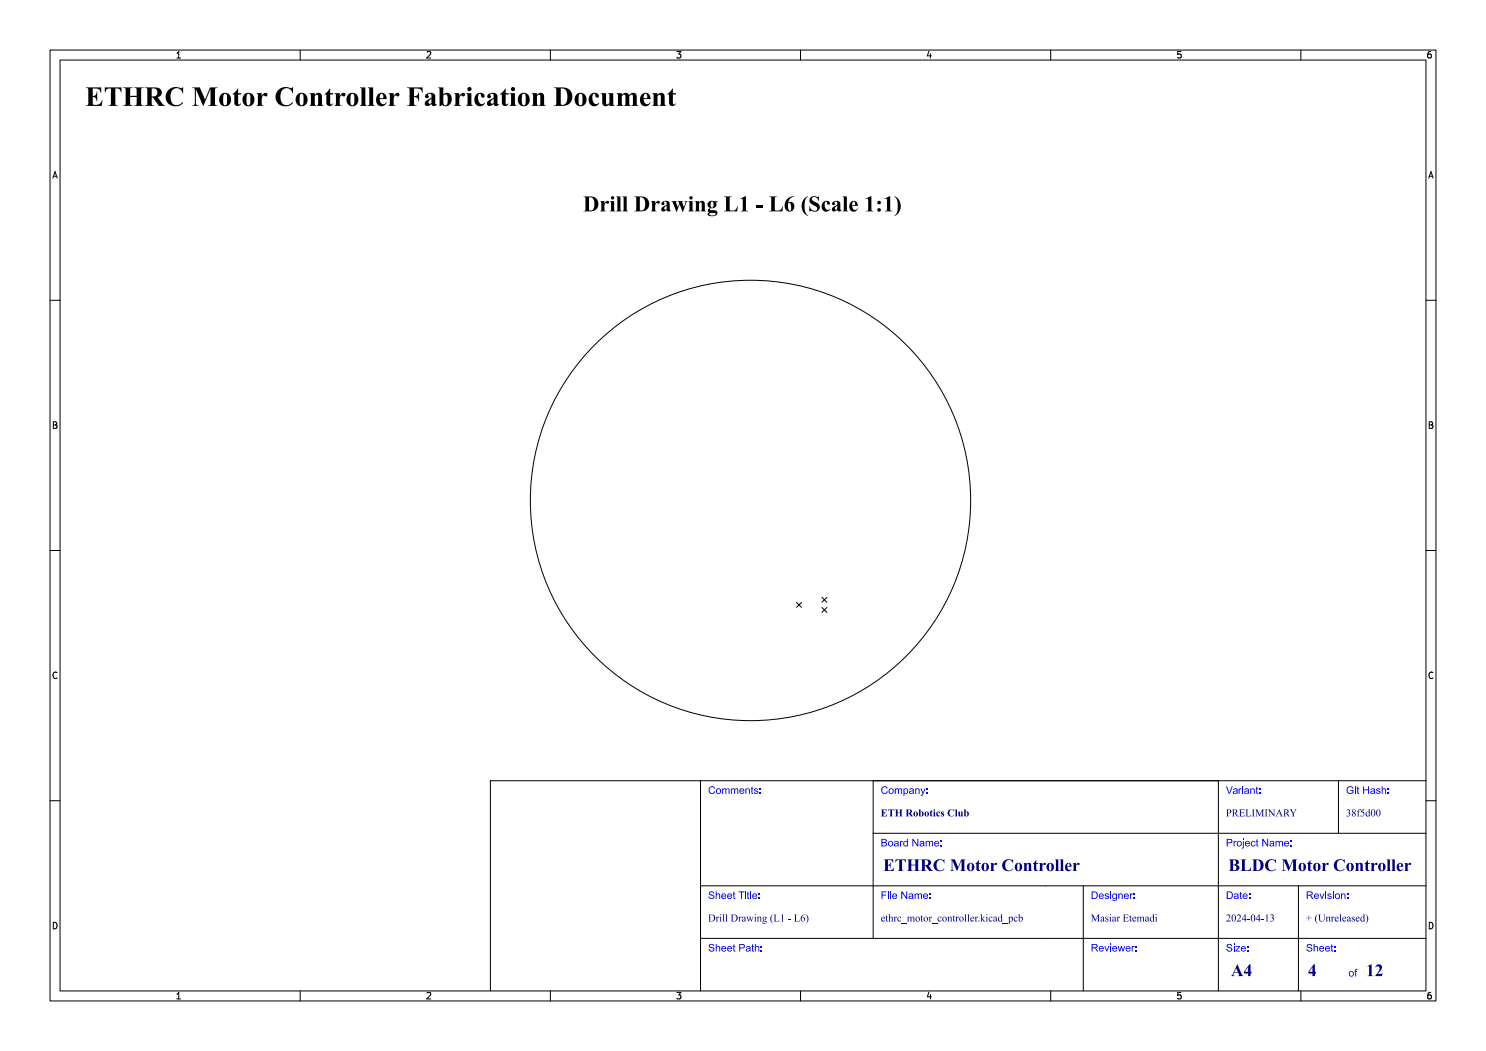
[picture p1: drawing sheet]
<svg xmlns="http://www.w3.org/2000/svg" width="297mm" height="210mm" viewBox="0 0 297 210" stroke-linecap="round" stroke-linejoin="round" font-family="sans-serif">
<defs><g id="words">
<text font-size="5.3" fill="#fff" x="17" y="21.5">ETHRC Motor Controller Fabrication Document</text>
<text font-size="4.3" fill="#fff" x="105.6" y="42.5">Drill Drawing L1 - L6 (Scale 1:1)</text>
<g font-size="3.3" fill="#fff">
<text x="176.5" y="174.3">ETHRC Motor Controller</text>
<text x="245.5" y="174.3">BLDC Motor Controller</text>
<text x="246" y="195.3">A4</text>
<text x="261.4" y="195.3">4</text>
<text x="273" y="195.3">12</text>
</g>
<g font-size="2" fill="#fff">
<text x="141.5" y="158.8">Comments:</text>
<text x="176" y="158.8">Company:</text>
<text x="245" y="158.8">Variant:</text>
<text x="269" y="158.8">Git Hash:</text>
<text x="176" y="163.3">ETH Robotics Club</text>
<text x="245" y="163.3">PRELIMINARY</text>
<text x="269" y="163.3">38f5d00</text>
<text x="176" y="169.3">Board Name:</text>
<text x="245" y="169.3">Project Name:</text>
<text x="141.5" y="179.8">Sheet Title:</text>
<text x="176" y="179.8">File Name:</text>
<text x="218" y="179.8">Designer:</text>
<text x="245" y="179.8">Date:</text>
<text x="261" y="179.8">Revision:</text>
<text x="141.5" y="184.3">Drill Drawing (L1 - L6)</text>
<text x="176" y="184.3">ethrc_motor_controller.kicad_pcb</text>
<text x="218" y="184.3">Masiar Etemadi</text>
<text x="245" y="184.3">2024-04-13</text>
<text x="261" y="184.3">+ (Unreleased)</text>
<text x="141.5" y="190.3">Sheet Path:</text>
<text x="218" y="190.3">Reviewer:</text>
<text x="245" y="190.3">Size:</text>
<text x="261" y="190.3">Sheet:</text>
<text x="269.5" y="195.3">of</text>
</g>
<g font-size="1.7" fill="#fff">
<text x="35" y="11.6">1</text>
<text x="85" y="11.6">2</text>
<text x="135" y="11.6">3</text>
<text x="185" y="11.6">4</text>
<text x="235" y="11.6">5</text>
<text x="285" y="11.6">6</text>
<text x="10.5" y="35.6">A</text>
<text x="285.5" y="35.6">A</text>
<text x="10.5" y="85.6">B</text>
<text x="285.5" y="85.6">B</text>
<text x="10.5" y="135.6">C</text>
<text x="285.5" y="135.6">C</text>
<text x="10.5" y="185.6">D</text>
<text x="285.5" y="185.6">D</text>
<text x="35" y="199.7">1</text>
<text x="85" y="199.7">2</text>
<text x="135" y="199.7">3</text>
<text x="185" y="199.7">4</text>
<text x="235" y="199.7">5</text>
<text x="285" y="199.7">6</text>
</g>
</g></defs>
<g fill="none" stroke="#000" stroke-width=".2">
<path d="M10 10h277v190h-277zM12 12h273v186h-273zM35.3 11.6h.8M35.3 10.7l.4-.4v1.3M60 10v2M85.3 10.4l.5-.1 .3 .4-.8 .9h.8M110 10v2M135.3 10.3h.8l-.4 .5 .3 .1v.6l-.2 .1-.5-.1M160 10v2M185.7 10.2l-.4 1h.9M186 10.7v.9M210 10v2"/>
<path d="M236 10.3h-.6l-.1 .6 .2-.1 .5 .1 .1 .1-.1 .5-.2 .1-.5-.1M260 10v2M286 10.3l-.4 .1-.2 .2-.1 .7 .3 .3 .4-.1 .1-.5-.1-.1-.4-.1-.3 .2M10.6 35.6l.4-1.3 .4 1.3M10.7 35.2h.6M285.6 35.6l.4-1.3 .4 1.3M285.7 35.2h.6M10 60h2M285 60h2M10.7 84.3h.4l.2 .2-.2 .4 .2 .1 .1 .3-.2 .3h-.5zM10.7 84.9h.4M285.7 84.3h.4l.2 .2-.2 .4 .2 .1 .1 .3-.2 .3h-.5z"/>
<path d="M285.7 84.9h.4M10 110h2M164.3 119.4l1 .9M165.3 119.4l-1 .9M285 110h2M11.4 134.4a.62 .62 0 0 0-.9 .5 .62 .62 0 0 0 .7 .7l.2-.1M159.2 120.4l1 1M160.2 120.4l-1 1M164.3 121.4l1 1M165.3 121.4l-1 1M286.4 134.4a.62 .62 0 0 0-.9 .5 .62 .62 0 0 0 .7 .7l.2-.1M10 160h2"/>
<path d="M285 160h2M10.7 184.3a.66 .66 0 0 1 .7 .6 .66 .66 0 0 1-.7 .7zM35.3 198.7l.4-.4v1.3M35.3 199.6h.8M60 198v2M85.3 198.4l.5-.1 .3 .4-.8 .9h.8M110 198v2M135.3 198.3h.8l-.4 .5 .3 .1v.6l-.2 .1-.5-.1M160 198v2M185.7 198.2l-.4 1h.9M186 198.7v.9M210 198v2"/>
<path d="M236 198.3h-.6l-.1 .6 .2-.1 .5 .1 .1 .1-.1 .5-.2 .1-.5-.1M260 198v2M285.7 184.3a.66 .66 0 0 1 .7 .6 .66 .66 0 0 1-.7 .7zM286 198.3l-.4 .1-.2 .2-.1 .8 .3 .2 .4-.1 .1-.5-.1-.1-.4-.1-.3 .2"/>
<circle cx="150" cy="100" r="44"/>
</g>
<path d="M262.6 192.7h.2v1.5h.2v.3h-.2v.5h-.5v-.5h-.8v-.3h.8v-.9l-.6 .9h-.2z" fill-rule="evenodd" fill="#00007f"/>
<g fill="#00f">
<path d="M261.3 188.7h.7l.2 .3-.1 .1a.32 .32 0 0 0-.4-.4 .32 .32 0 0 0-.2 .5h.2a.5 .5 0 0 1 .6 .6 .5 .5 0 0 1-.8 .3l-.4-.3v-.2h.2a.39 .39 0 0 0 .4 .4 .39 .39 0 0 0 .4-.4l-.8-.3-.1-.3z" fill-rule="evenodd"/>
<path d="M262.6 188.6h.1v.6l.4-.2 .3 .2v.9h-.1v-.7a.27 .27 0 0 0-.4-.2 .27 .27 0 0 0-.2 .3v.6h-.1z" fill-rule="evenodd"/>
<path d="M263.8 189.2l.1-.1a.51 .51 0 0 1 .5 0 .51 .51 0 0 1 .3 .5h-.9l.3 .4 .6-.2a.52 .52 0 0 1-.7 .3 .52 .52 0 0 1-.3-.6h.8l-.3-.3-.3 .3h-.2z" fill-rule="evenodd"/>
<path d="M265 189.2v-.1a.51 .51 0 0 1 .6 0 .51 .51 0 0 1 .2 .5h-.8l.3 .4 .5-.2a.52 .52 0 0 1-.6 .3 .52 .52 0 0 1-.4-.6h.8l-.3-.3-.3 .3h-.2z" fill-rule="evenodd"/>
<path d="M266.1 188.8l.2-.1v.3h.2v.2h-.2v.6l.2 .3a.27 .27 0 0 1-.3 0 .27 .27 0 0 1-.1-.3v-.6h-.2z" fill-rule="evenodd"/>
<path d="M266.7 189h.2v.2h-.2z" fill-rule="evenodd"/>
<path d="M266.7 189.9h.2v.2h-.2z" fill-rule="evenodd"/>
<path d="M269.8 194.1a.54 .54 0 0 1 .8 .2 .54 .54 0 0 1-.3 .7 .54 .54 0 0 1-.7-.4h.2a.37 .37 0 0 0 .5 .4 .37 .37 0 0 0 .1-.7l-.4-.1-.2 .4h-.2z" fill-rule="evenodd"/>
<path d="M270.9 193.7l.4-.1v.2l-.2 .1 .2 .3h-.3v.9h-.1v-.9h-.2z" fill-rule="evenodd"/>
</g>
<g fill="#00007f">
<path d="M273.2 193.1l.9-.4v2.1l.4 .2h-1.2l.3-.1v-1.5v-.3z" fill-rule="evenodd"/>
<path d="M275.2 192.8a.67 .67 0 0 1 .9 .2 .67 .67 0 0 1-.1 .9l-.7 .7h.8l.2-.2-.1 .6h-1.4l.5-.5a.94 .94 0 0 0 .2-1.4h-.3l-.3 .2z" fill-rule="evenodd"/>
</g>
<g fill="#00f">
<path d="M245.3 188.7h.7l.2 .3-.1 .1a.32 .32 0 0 0-.4-.4 .32 .32 0 0 0-.2 .5h.2a.5 .5 0 0 1 .6 .6 .5 .5 0 0 1-.8 .3l-.4-.3v-.2h.2a.39 .39 0 0 0 .4 .4 .39 .39 0 0 0 .4-.4l-.8-.3-.1-.3z" fill-rule="evenodd"/>
<path d="M246.6 188.6h.1v.2h-.1z" fill-rule="evenodd"/>
<path d="M246.6 189h.1v1.1h-.1z" fill-rule="evenodd"/>
<path d="M247 189h.8l-.7 1h.8v.1h-1l.7-.9h-.6z" fill-rule="evenodd"/>
<path d="M248.1 189.2l.1-.1a.51 .51 0 0 1 .6 0 .51 .51 0 0 1 .2 .5h-.8l.2 .4 .6-.2a.52 .52 0 0 1-.7 .3 .52 .52 0 0 1-.3-.6h.8l-.3-.3-.3 .3h-.2z" fill-rule="evenodd"/>
<path d="M249.3 189h.2v.2h-.2z" fill-rule="evenodd"/>
<path d="M249.3 189.9h.2v.2h-.2z" fill-rule="evenodd"/>
</g>
<g fill="#00007f">
<path d="M247.3 192.7l1 2.1 .2 .2h-1.1l.3-.1-.2-.5h-.9l-.1 .5 .3 .1h-.8l.6-.7h.8l-.3-.8-.4 .8h-.1z" fill-rule="evenodd"/>
<path d="M249.7 192.7h.2v1.5h.2v.3h-.2v.5h-.4v-.5h-.9v-.3h.9v-.9l-.7 .9h-.2z" fill-rule="evenodd"/>
</g>
<path d="M285 177h-41.5v21M243.5 187.5h41.5M259.5 187.5v10.5" fill="none" stroke="#000" stroke-width=".2"/>
<g fill="#00f">
<path d="M261.2 178.1h.6a.42 .42 0 0 1 .6 .4 .42 .42 0 0 1-.4 .4l.5 .7h-.2a.74 .74 0 0 0-.9-.6v.6h-.2v-.8l.9-.1a.25 .25 0 0 0 0-.3 .25 .25 0 0 0-.2-.1h-.5v.5h-.2z" fill-rule="evenodd"/>
<path d="M262.7 178.7a.51 .51 0 0 1 .7-.1 .51 .51 0 0 1 .2 .5h-.8l.2 .4 .6-.2a.52 .52 0 0 1-.7 .3 .52 .52 0 0 1-.3-.6h.8l-.3-.3-.3 .3h-.2z" fill-rule="evenodd"/>
<path d="M263.7 178.5h.2l.3 .9 .3-.9h.2l-.4 1.1h-.2z" fill-rule="evenodd"/>
<path d="M264.9 178.1h.2v.2h-.2z" fill-rule="evenodd"/>
<path d="M264.9 178.5h.2v1.1h-.2z" fill-rule="evenodd"/>
<path d="M265.4 178.6h.5l.2 .2h-.1a.21 .21 0 0 0-.3-.2 .21 .21 0 0 0-.1 .3 .43 .43 0 0 1 .4 .1 .43 .43 0 0 1 .2 .4l-.3 .2h-.4l-.2-.3h.2a.24 .24 0 0 0 .2 .3 .24 .24 0 0 0 .2-.4 .43 .43 0 0 1-.6-.5z" fill-rule="evenodd"/>
<path d="M266.4 178.1h.2v.2h-.2z" fill-rule="evenodd"/>
<path d="M266.4 178.5h.2v1.1h-.2z" fill-rule="evenodd"/>
<path d="M267 178.6a.55 .55 0 0 1 .8 .2 .55 .55 0 0 1-.3 .8 .55 .55 0 0 1-.7-.5h.2a.37 .37 0 0 0 .5 .4 .37 .37 0 0 0 .1-.7l-.4-.1-.2 .4h-.2z" fill-rule="evenodd"/>
<path d="M268 178.5h.2v.2l.3-.2a.35 .35 0 0 1 .4 .5v.6h-.2v-.6a.27 .27 0 0 0-.3-.3 .27 .27 0 0 0-.2 .3v.6h-.2z" fill-rule="evenodd"/>
<path d="M269.2 178.5h.3v.2h-.3z" fill-rule="evenodd"/>
<path d="M269.2 179.4h.3v.2h-.3z" fill-rule="evenodd"/>
</g>
<g fill="#00007f">
<path d="M261.1 183.4h.5v-.5v.5l.6 .1h-.6v.5v-.5z" fill-rule="evenodd"/>
<path d="M263.1 182.8l.3-.1a1.42 1.42 0 0 0 0 1.9l-.5-.6a1.12 1.12 0 0 1 .2-1.2z" fill-rule="evenodd"/>
<path d="M263.4 182.7h.6l-.2 .2v.7a.41 .41 0 0 0 .5 .5 .41 .41 0 0 0 .3-.6v-.7l-.2-.1h.5l-.2 .2v.7a.55 .55 0 0 1-.5 .6 .55 .55 0 0 1-.6-.7v-.7z" fill-rule="evenodd"/>
<path d="M264.9 183.3l.4-.1v.2a.29 .29 0 0 1 .3-.2 .29 .29 0 0 1 .2 .3v.5l.2 .1h-.5l.2-.2-.1-.5-.1-.1-.2 .1v.6l.1 .1h-.4l.1-.1v-.6z" fill-rule="evenodd"/>
<path d="M266 183.3l.3-.1v.2l.2-.2h.2l-.4 .3v.5l.2 .1h-.5l.2-.1v-.4l-.1-.3z" fill-rule="evenodd"/>
<path d="M266.9 183.3l.4-.1 .2 .2 .1 .1h-.7l.2 .4 .3 .1 .1-.2a.41 .41 0 0 1-.5 .3 .41 .41 0 0 1-.2-.6h.5l-.2-.3-.3 .3z" fill-rule="evenodd"/>
<path d="M267.7 182.8l.3-.1v1.3l.2 .1h-.5l.1-.1v-1.1z" fill-rule="evenodd"/>
<path d="M268.4 183.3l.4-.1 .2 .2 .1 .1h-.7l.2 .4 .3 .1 .1-.2a.41 .41 0 0 1-.5 .3 .41 .41 0 0 1-.2-.6h.6l-.2-.3-.4 .3z" fill-rule="evenodd"/>
<path d="M269.3 183.2l.6 .1v.7l.2-.1-.2 .2-.7-.1v-.1l.3 .1 .2-.1v-.3l-.5 .3 .5-.4-.1-.3-.3 .3z" fill-rule="evenodd"/>
<path d="M270.2 183.2h.5v.3l-.1-.2h-.3l.1 .2a.34 .34 0 0 1 .4 .5 .34 .34 0 0 1-.6 .1v-.3l.2 .3 .3-.1-.5-.5z" fill-rule="evenodd"/>
<path d="M271.1 183.3l.4-.1 .2 .2 .1 .1h-.7l.2 .4 .3 .1 .1-.2a.41 .41 0 0 1-.5 .3 .41 .41 0 0 1-.2-.6h.5l-.2-.3-.3 .3z" fill-rule="evenodd"/>
<path d="M272.4 182.8l.3-.1v1.3h.2l-.6 .2-.4-.2v-.4h.2l.2 .4h.2l-.1-.7h-.2l-.1 .3h-.2v-.1a.41 .41 0 0 1 .6-.3v-.4z" fill-rule="evenodd"/>
<path d="M272.9 182.7a1.08 1.08 0 0 1 0 1.9 1.42 1.42 0 0 0 0-1.9z" fill-rule="evenodd"/>
</g>
<path d="M259.5 177v10.5" fill="none" stroke="#000" stroke-width=".2"/>
<g fill="#00f">
<path d="M245.2 178.1h.5a.75 .75 0 0 1 .7 .8 .75 .75 0 0 1-.7 .7h-.5v-.1h.5a.58 .58 0 0 0 .5-.6 .58 .58 0 0 0-.5-.6h-.3v1.2h-.2z" fill-rule="evenodd"/>
<path d="M246.7 178.7l.2-.1a.47 .47 0 0 1 .6 0 .47 .47 0 0 1 0 .6l.1 .4-.2-.1-.5 .1-.3-.1v-.2l.6 .2 .2-.4-.8 .2a.57 .57 0 0 1 .8-.4l-.2-.2-.6 .1z" fill-rule="evenodd"/>
<path d="M247.9 178.3l.2-.1v.3h.1v.2h-.1v.6l.2 .3a.27 .27 0 0 1-.3 0 .27 .27 0 0 1-.1-.3v-.6h-.2z" fill-rule="evenodd"/>
<path d="M248.5 178.7a.51 .51 0 0 1 .6-.1 .51 .51 0 0 1 .3 .5h-.9l.3 .4 .6-.2a.52 .52 0 0 1-.7 .3 .52 .52 0 0 1-.3-.6h.8l-.3-.3-.3 .3h-.2z" fill-rule="evenodd"/>
<path d="M249.6 178.5h.2v.2h-.2z" fill-rule="evenodd"/>
<path d="M249.6 179.4h.2v.2h-.2z" fill-rule="evenodd"/>
</g>
<path d="M285 166.5h-41.5v10.5" fill="none" stroke="#000" stroke-width=".2"/>
<g fill="#00f">
<path d="M245.2 167.6h.5a.46 .46 0 0 1 .6 .5 .46 .46 0 0 1-.5 .4h-.4v.6h-.2v-.8h.7l.2-.2-.2-.3h-.5v.5h-.2z" fill-rule="evenodd"/>
<path d="M246.5 168h.2v.2l.4-.2v.2a.24 .24 0 0 0-.3 .1 .24 .24 0 0 0-.1 .3v.5h-.2z" fill-rule="evenodd"/>
<path d="M247.3 168.1a.54 .54 0 0 1 .9 .2 .54 .54 0 0 1-.3 .7 .54 .54 0 0 1-.7-.4h.2a.37 .37 0 0 0 .5 .4 .37 .37 0 0 0 .1-.7l-.4-.1-.2 .4h-.2z" fill-rule="evenodd"/>
<path d="M248.4 167.6h.2v.2h-.2z" fill-rule="evenodd"/>
<path d="M248.4 168h.2v1.2a.3 .3 0 0 1-.1 .3 .3 .3 0 0 1-.3 0l.2-.2z" fill-rule="evenodd"/>
<path d="M249 168.2v-.1a.51 .51 0 0 1 .6 0 .51 .51 0 0 1 .2 .5h-.8l.3 .4 .5-.2a.52 .52 0 0 1-.6 .3 .52 .52 0 0 1-.4-.6h.8l-.3-.3-.3 .3h-.2z" fill-rule="evenodd"/>
<path d="M250.2 168.1h.5l.2 .3h-.2a.34 .34 0 0 0-.5-.1 .34 .34 0 0 0 0 .5l.3 .2 .3-.3 .1 .1a.53 .53 0 0 1-.8 .2 .53 .53 0 0 1 0-.8z" fill-rule="evenodd"/>
<path d="M251.1 167.8l.2-.1v.3h.2v.2h-.2v.6l.2 .3a.27 .27 0 0 1-.3 0 .27 .27 0 0 1-.1-.3v-.6h-.1z" fill-rule="evenodd"/>
<path d="M252.3 167.6h.2l.8 1.2v-1.2h.2v1.5h-.2l-.8-1.2v1.2h-.2z" fill-rule="evenodd"/>
<path d="M253.9 168.1h.1a.47 .47 0 0 1 .6 0 .47 .47 0 0 1 .1 .6v.4l-.2-.1-.5 .1-.3-.1v-.2l.6 .2 .2-.4-.8 .2a.57 .57 0 0 1 .8-.4l-.2-.2-.6 .1z" fill-rule="evenodd"/>
<path d="M254.9 168h.2v.2l.4-.2 .2 .2 .3-.2 .3 .1 .1 1h-.2v-.9a.26 .26 0 0 0-.3 0 .26 .26 0 0 0-.1 .3v.6h-.2v-.8l-.3-.1-.2 .9h-.2z" fill-rule="evenodd"/>
<path d="M256.8 168.2v-.1a.51 .51 0 0 1 .6 0 .51 .51 0 0 1 .2 .5h-.8l.3 .4 .5-.2a.52 .52 0 0 1-.6 .3 .52 .52 0 0 1-.4-.6h.8l-.3-.3-.3 .3h-.2z" fill-rule="evenodd"/>
<path d="M257.9 168h.2v.2h-.2z" fill-rule="evenodd"/>
<path d="M257.9 168.9h.2v.2h-.2z" fill-rule="evenodd"/>
</g>
<g fill="#00007f">
<path d="M245.2 182.8a.42 .42 0 0 1 .6 .1 .42 .42 0 0 1-.1 .6l-.4 .5 .7-.1-.1 .2h-.8a.87 .87 0 0 0 .5-1.1l-.2-.1-.3 .2z" fill-rule="evenodd"/>
<path d="M246.3 182.8l.2-.1a.7 .7 0 0 1 .5 .7 .7 .7 0 0 1-.6 .7l-.3-.5 .2-.1a.36 .36 0 0 0 0 .4 .36 .36 0 0 0 .4 .1l.1-.8-.2-.4a.42 .42 0 0 0-.3 .7l-.2-.1z" fill-rule="evenodd"/>
<path d="M247.3 182.8a.42 .42 0 0 1 .6 .1 .42 .42 0 0 1-.1 .6l-.4 .5 .7-.1-.1 .2h-.8a.87 .87 0 0 0 .5-1.1l-.2-.1-.3 .2z" fill-rule="evenodd"/>
<path d="M248.8 182.7h.2v.9h.1v.2h-.1v.3h-.2v-.3h-.6v-.2h.6v-.7l-.6 .7z" fill-rule="evenodd"/>
<path d="M249.3 183.6h.5v.1h-.5z" fill-rule="evenodd"/>
<path d="M250.2 182.8l.1-.1a.7 .7 0 0 1 .6 .7 .7 .7 0 0 1-.6 .7l-.3-.5 .2-.1a.36 .36 0 0 0 0 .4 .36 .36 0 0 0 .3 .1l.2-.6-.2-.6a.34 .34 0 0 0-.3 .5v.2h-.2z" fill-rule="evenodd"/>
<path d="M251.6 182.7h.1v.9h.2v.2h-.2v.3h-.1v-.3h-.6v-.2h.6v-.7l-.6 .7z" fill-rule="evenodd"/>
<path d="M252.1 183.6h.5v.1h-.5z" fill-rule="evenodd"/>
<path d="M253 182.9l.3-.2v1.3l.2 .1h-.5l.2-.1v-1z" fill-rule="evenodd"/>
<path d="M254 182.8h.4a.31 .31 0 0 1 0 .5 .44 .44 0 0 1 .1 .7 .44 .44 0 0 1-.6 0 .34 .34 0 0 0 .6-.1 .34 .34 0 0 0-.4-.5 .28 .28 0 0 0 .3-.2 .28 .28 0 0 0-.1-.3 .28 .28 0 0 0-.4 .1z" fill-rule="evenodd"/>
</g>
<g fill="#00f">
<path d="M218.2 188.6h.6a.42 .42 0 0 1 .6 .4 .42 .42 0 0 1-.4 .4l.5 .7h-.2l-.4-.6h-.3h-.2v.6h-.2v-.8l.9-.1a.25 .25 0 0 0 0-.3 .25 .25 0 0 0-.2-.1h-.5v.5h-.2z" fill-rule="evenodd"/>
<path d="M219.7 189.2l.1-.1a.51 .51 0 0 1 .6 0 .51 .51 0 0 1 .2 .5h-.8l.2 .4 .6-.2a.52 .52 0 0 1-.7 .3 .52 .52 0 0 1-.3-.6h.8l-.3-.3-.3 .3h-.2z" fill-rule="evenodd"/>
<path d="M220.7 189h.2l.3 .9 .3-.9h.2l-.4 1.1h-.2z" fill-rule="evenodd"/>
<path d="M221.9 188.6h.2v.2h-.2z" fill-rule="evenodd"/>
<path d="M221.9 189h.2v1.1h-.2z" fill-rule="evenodd"/>
<path d="M222.4 189.2l.1-.1a.51 .51 0 0 1 .6 0 .51 .51 0 0 1 .2 .5h-.8l.2 .4 .6-.2a.52 .52 0 0 1-.7 .3 .52 .52 0 0 1-.3-.6h.8l-.3-.3-.3 .3h-.2z" fill-rule="evenodd"/>
<path d="M223.4 189h.2l.2 .9 .2-.9h.2l.2 .9 .3-.9h.2l-.4 1.1h-.2l-.2-.8-.2 .8h-.2z" fill-rule="evenodd"/>
<path d="M225.1 189.2l.1-.1a.51 .51 0 0 1 .6 0 .51 .51 0 0 1 .2 .5h-.8l.2 .4 .6-.2a.52 .52 0 0 1-.7 .3 .52 .52 0 0 1-.3-.6h.8l-.3-.3-.3 .3h-.2z" fill-rule="evenodd"/>
<path d="M226.2 189h.2v.2l.3-.2v.2a.24 .24 0 0 0-.3 .1 .24 .24 0 0 0 0 .3v.5h-.2z" fill-rule="evenodd"/>
<path d="M226.9 189h.3v.2h-.3z" fill-rule="evenodd"/>
<path d="M226.9 189.9h.3v.2h-.3z" fill-rule="evenodd"/>
</g>
<path d="M209 187.5h34.5M216.5 187.5v10.5" fill="none" stroke="#000" stroke-width=".2"/>
<g fill="#00f">
<path d="M218.2 178.1h.5a.75 .75 0 0 1 .7 .8 .75 .75 0 0 1-.7 .7h-.5v-.1h.5a.58 .58 0 0 0 .5-.6 .58 .58 0 0 0-.5-.6h-.3v1.2h-.2z" fill-rule="evenodd"/>
<path d="M219.7 178.7a.51 .51 0 0 1 .7-.1 .51 .51 0 0 1 .2 .5h-.8l.2 .4 .6-.2a.52 .52 0 0 1-.7 .3 .52 .52 0 0 1-.3-.6h.8l-.3-.3-.3 .3h-.2z" fill-rule="evenodd"/>
<path d="M220.9 178.6h.5l.2 .2h-.2a.21 .21 0 0 0-.2-.2 .21 .21 0 0 0-.1 .3 .43 .43 0 0 1 .4 .1 .43 .43 0 0 1 .1 .4l-.2 .2h-.4l-.2-.3h.1a.24 .24 0 0 0 .3 .3 .24 .24 0 0 0 .2-.4 .43 .43 0 0 1-.6-.5z" fill-rule="evenodd"/>
<path d="M221.9 178.1h.2v.2h-.2z" fill-rule="evenodd"/>
<path d="M221.9 178.5h.2v1.1h-.2z" fill-rule="evenodd"/>
<path d="M222.4 178.6l.3-.1 .4 .2v-.2h.1v1a.48 .48 0 0 1-.3 .6 .48 .48 0 0 1-.6-.4l.5 .2 .2-.1v-.2a.47 .47 0 0 1-.5-.1 .47 .47 0 0 1-.2-.4h.2a.34 .34 0 0 0 .4 .4 .34 .34 0 0 0 .1-.6 .3 .3 0 0 0-.3-.2 .3 .3 0 0 0-.2 .4h-.2z" fill-rule="evenodd"/>
<path d="M223.5 178.5h.2v.2l.3-.2 .3 .1 .1 1h-.2v-.6a.27 .27 0 0 0-.3-.3 .27 .27 0 0 0-.2 .3v.6h-.2z" fill-rule="evenodd"/>
<path d="M224.8 178.7a.51 .51 0 0 1 .6-.1 .51 .51 0 0 1 .2 .5h-.8l.3 .4 .5-.2a.52 .52 0 0 1-.6 .3 .52 .52 0 0 1-.4-.6h.8l-.3-.3-.3 .3h-.2z" fill-rule="evenodd"/>
<path d="M225.8 178.5h.2v.2l.4-.2v.2a.25 .25 0 0 0-.3 .1 .25 .25 0 0 0-.1 .3v.5h-.2z" fill-rule="evenodd"/>
<path d="M226.6 178.5h.2v.2h-.2z" fill-rule="evenodd"/>
<path d="M226.6 179.4h.2v.2h-.2z" fill-rule="evenodd"/>
</g>
<path d="M209 177h34.5M216.5 177v10.5" fill="none" stroke="#000" stroke-width=".2"/>
<g fill="#00007f">
<path d="M218 182.7h.4l.5 1.1 .5-1.1h.4l-.2 .3v1l.2 .1h-.6l.2-.1v-1l-.5 1.1-.6-1.1v1l.2 .1h-.5l.2-.2v-1z" fill-rule="evenodd"/>
<path d="M220.1 183.2l.5 .1 .1 .7 .1-.1-.1 .2-.7-.1v-.1l.3 .1 .2-.1v-.3l-.5 .3 .5-.4-.2-.3-.3 .3z" fill-rule="evenodd"/>
<path d="M221 183.2h.5v.3l-.2-.3-.3 .1 .2 .2a.34 .34 0 0 1 .3 .5 .34 .34 0 0 1-.5 .1l-.1-.3 .3 .3 .2-.1-.5-.5z" fill-rule="evenodd"/>
<path d="M221.7 183.3l.3-.1v.8l.2 .1h-.5l.1-.1v-.6z" fill-rule="evenodd"/>
<path d="M222.4 183.2l.5 .1 .1 .7 .1-.1-.1 .2-.7-.1v-.1l.3 .1 .2-.1v-.3l-.5 .3 .5-.4-.2-.3-.2 .3z" fill-rule="evenodd"/>
<path d="M223.2 183.3l.3-.1v.2l.2-.2h.1l-.3 .3v.5l.1 .1h-.4l.1-.1v-.4z" fill-rule="evenodd"/>
<path d="M224.4 182.7h1.1v.3l-.2-.2h-.5v.6l.4-.1 .2-.1v.4l-.2-.1-.4-.1 .1 .6a.51 .51 0 0 0 .7-.2l-.1 .3h-1.1l.2-.2v-1z" fill-rule="evenodd"/>
<path d="M226 182.9v.3h.2h-.2v.7h.2l-.2 .2-.2-.1v-.8h-.1z" fill-rule="evenodd"/>
<path d="M226.4 183.3l.4-.1 .3 .2v.1h-.6l.1 .4 .3 .1 .2-.2a.41 .41 0 0 1-.6 .3 .41 .41 0 0 1-.2-.6h.6l-.2-.3-.4 .3z" fill-rule="evenodd"/>
<path d="M227.2 183.3l.3-.1v.2l.3-.2 .3 .2a.3 .3 0 0 1 .3-.2 .3 .3 0 0 1 .2 .3l.1 .5 .1 .1h-.5l.2-.1v-.5l-.2-.2-.2 .1v.6l.1 .1h-.4l.1-.1v-.5l-.2-.2-.2 .1v.6l.2 .1h-.5l.1-.1v-.4v-.3z" fill-rule="evenodd"/>
<path d="M229 183.2l.5 .1 .1 .7 .1-.1-.1 .2-.7-.1v-.1l.3 .1 .2-.1v-.3l-.5 .3 .5-.4-.2-.3-.2 .3z" fill-rule="evenodd"/>
<path d="M230.3 182.8l.3-.1v1.3h.2l-.6 .2-.3-.2-.1-.4h.2l.2 .4h.3l-.2-.7h-.2l-.1 .3h-.2v-.1a.4 .4 0 0 1 .7-.3l-.1-.4z" fill-rule="evenodd"/>
<path d="M230.8 183.3l.4-.1v.8l.1 .1h-.4l.1-.1v-.4z" fill-rule="evenodd"/>
<circle cx="221.9" cy="182.8" r=".1"/>
<circle cx="231.1" cy="182.8" r=".1"/>
</g>
<path d="M209 177h-34.5v10.5h34.5" fill="none" stroke="#000" stroke-width=".2"/>
<g fill="#00007f">
<path d="M176.2 183.3l.4-.1 .3 .2v.1h-.7l.2 .4 .3 .1 .2-.2a.41 .41 0 0 1-.6 .3 .41 .41 0 0 1-.2-.6h.6l-.2-.3-.4 .3z" fill-rule="evenodd"/>
<path d="M177.3 182.9v.3h.2h-.2v.7h.2l-.2 .2-.2-.1v-.8h-.1z" fill-rule="evenodd"/>
<path d="M177.5 182.8l.4-.1v.7l.2-.2h.3v.8l.2 .1h-.5l.2-.2-.1-.5-.1-.1-.2 .1v.6l.1 .1h-.4l.1-.1v-.9v-.3z" fill-rule="evenodd"/>
<path d="M178.6 183.3l.3-.1v.2l.2-.2h.2l-.4 .3v.5l.2 .1h-.5l.1-.1v-.4z" fill-rule="evenodd"/>
<path d="M179.5 183.3l.4-.1 .2 .1-.1 .2a.28 .28 0 0 0-.4-.3 .28 .28 0 0 0-.1 .5l.3 .3 .3-.2a.43 .43 0 0 1-.6 .3 .43 .43 0 0 1-.1-.7z" fill-rule="evenodd"/>
<path d="M180.2 184.5l1.1 .1z" fill-rule="evenodd"/>
<path d="M181.3 183.3l.3-.1v.2l.3-.2 .3 .2a.3 .3 0 0 1 .3-.2 .3 .3 0 0 1 .2 .3l.1 .5 .1 .1h-.5l.2-.1v-.5l-.2-.2-.2 .1v.6l.1 .1h-.5l.2-.1v-.5l-.2-.2-.2 .1v.6l.2 .1h-.5l.1-.1v-.4v-.3z" fill-rule="evenodd"/>
<path d="M183.1 183.3a.46 .46 0 0 1 .8 .1 .46 .46 0 0 1-.4 .7 .46 .46 0 0 1-.5-.5h.2a.31 .31 0 0 0 0 .4 .31 .31 0 0 0 .4 0l.1-.3a.3 .3 0 0 0-.1-.4 .3 .3 0 0 0-.4 .2l-.2 .1z" fill-rule="evenodd"/>
<path d="M184.2 182.9l.1 .3h.2h-.2v.7h.2l-.2 .2-.2-.1v-.8h-.1z" fill-rule="evenodd"/>
<path d="M184.8 183.3a.46 .46 0 0 1 .7 .1 .46 .46 0 0 1-.4 .7 .46 .46 0 0 1-.5-.5h.2a.31 .31 0 0 0 .1 .4 .31 .31 0 0 0 .4 0v-.3a.3 .3 0 0 0-.1-.4 .3 .3 0 0 0-.4 .2l-.2 .1z" fill-rule="evenodd"/>
<path d="M185.6 183.3l.3-.1v.2l.2-.2h.2l-.4 .3v.5l.2 .1h-.5l.1-.1v-.6z" fill-rule="evenodd"/>
<path d="M186.3 184.5l1 .1z" fill-rule="evenodd"/>
<path d="M187.5 183.3l.4-.1 .2 .1v.2a.28 .28 0 0 0-.4-.3 .28 .28 0 0 0-.1 .5l.2 .3 .4-.2a.43 .43 0 0 1-.7 .3 .43 .43 0 0 1 0-.7z" fill-rule="evenodd"/>
<path d="M188.5 183.3a.46 .46 0 0 1 .7 .1 .46 .46 0 0 1-.3 .7 .46 .46 0 0 1-.6-.5h.2a.34 .34 0 0 0 .1 .4 .34 .34 0 0 0 .5-.1 .34 .34 0 0 0-.1-.4l-.3-.3-.2 .4h-.2z" fill-rule="evenodd"/>
<path d="M189.3 183.3l.3-.1v.2a.29 .29 0 0 1 .4-.2 .29 .29 0 0 1 .2 .3v.5l.1 .1h-.4l.1-.2v-.5l-.1-.1-.3 .1v.6l.2 .1h-.5l.2-.1v-.4v-.3z" fill-rule="evenodd"/>
<path d="M190.7 182.9v.3h.2h-.2v.7h.2l-.2 .2-.2-.1v-.8h-.1z" fill-rule="evenodd"/>
<path d="M190.9 183.3l.4-.1v.2l.2-.2h.1l-.3 .3v.5l.1 .1h-.4l.1-.1v-.6z" fill-rule="evenodd"/>
<path d="M191.9 183.3a.46 .46 0 0 1 .7 .1 .46 .46 0 0 1-.3 .7 .46 .46 0 0 1-.6-.5h.2a.31 .31 0 0 0 .1 .4 .31 .31 0 0 0 .4 0v-.3a.3 .3 0 0 0-.1-.4 .3 .3 0 0 0-.4 .2l-.2 .1z" fill-rule="evenodd"/>
<path d="M192.7 182.8l.4-.1v1.3l.1 .1h-.4l.1-.1v-1.1z" fill-rule="evenodd"/>
<path d="M193.3 182.8l.4-.1v1.3l.1 .1h-.5l.2-.1v-.9z" fill-rule="evenodd"/>
<path d="M194.1 183.3l.3-.1 .3 .2v.1h-.6l.1 .4 .3 .1 .2-.2a.41 .41 0 0 1-.6 .3 .41 .41 0 0 1-.1-.6h.5l-.2-.3-.3 .3z" fill-rule="evenodd"/>
<path d="M194.8 183.3l.3-.1v.2l.2-.2h.2l-.4 .3v.5l.2 .1h-.5l.1-.1 .1-.4-.1-.3z" fill-rule="evenodd"/>
<path d="M195.9 182.8l.3-.1v.9l.4-.3-.1-.1h.4l-.5 .3 .6 .6h-.5l-.3-.5v.4l.2 .1h-.5l.2-.2v-1z" fill-rule="evenodd"/>
<path d="M197 183.3l.3-.1v.8l.2 .1h-.5l.1-.1 .1-.4z" fill-rule="evenodd"/>
<path d="M197.7 183.3l.4-.1 .2 .1v.2a.28 .28 0 0 0-.4-.3 .28 .28 0 0 0-.1 .5l.2 .3 .4-.2a.43 .43 0 0 1-.7 .3 .43 .43 0 0 1 0-.7z" fill-rule="evenodd"/>
<path d="M198.7 183.2l.5 .1v.7l.2-.1-.1 .2-.7-.1-.1-.1 .3 .1 .3-.1v-.3l-.6 .3 .6-.4-.2-.3-.3 .3z" fill-rule="evenodd"/>
<path d="M200 182.8l.3-.1v1.3h.1l-.6 .2-.3-.2v-.4h.1l.2 .4h.3l-.1-.7h-.3l-.1 .3h-.1v-.1a.4 .4 0 0 1 .6-.3v-.4z" fill-rule="evenodd"/>
<path d="M200.4 184.5l1.1 .1z" fill-rule="evenodd"/>
<path d="M201.5 183.3l.3-.1v.2a.39 .39 0 0 1 .6-.1 .39 .39 0 0 1 0 .5l-.2 .3h-.4v.4l.2 .1h-.5l.1-.1v-1.1h.2v.6a.33 .33 0 0 0 .5-.3 .33 .33 0 0 0-.4-.3h-.3z" fill-rule="evenodd"/>
<path d="M202.7 183.3l.4-.1 .3 .1-.1 .2a.28 .28 0 0 0-.4-.3 .28 .28 0 0 0-.1 .5l.2 .3 .4-.2a.43 .43 0 0 1-.7 .3 .43 .43 0 0 1 0-.7z" fill-rule="evenodd"/>
<path d="M203.5 182.8l.3-.1v.7a.45 .45 0 0 1 .7 .2 .45 .45 0 0 1-.5 .6l-.4-.2v-.6h.2v.6a.32 .32 0 0 0 .5-.3 .32 .32 0 0 0-.5-.3h-.2v-.5z" fill-rule="evenodd"/>
<circle cx="195.6" cy="184" r=".11"/>
<circle cx="197.2" cy="182.8" r=".1"/>
</g>
<path d="M243.5 166.5h-69v10.5" fill="none" stroke="#000" stroke-width=".2"/>
<g fill="#00f">
<path d="M176.2 167.6l.9 .1 .1 .3-.2 .3 .3 .2a.45 .45 0 0 1-.1 .5 .45 .45 0 0 1-.5 .1h-.5v-.1l.9-.2-.1-.3-.6-.1v.6h-.2v-.7h.5a.24 .24 0 0 0 .3-.2 .24 .24 0 0 0-.2-.3h-.4v.5h-.2z" fill-rule="evenodd"/>
<path d="M177.7 168.1a.54 .54 0 0 1 .8 .2 .54 .54 0 0 1-.3 .7 .54 .54 0 0 1-.7-.4h.2a.37 .37 0 0 0 .5 .4 .37 .37 0 0 0 .1-.7l-.4-.1-.2 .4h-.2z" fill-rule="evenodd"/>
<path d="M178.8 168.1h.1a.47 .47 0 0 1 .6 0 .47 .47 0 0 1 .1 .6l.1 .4-.3-.1-.5 .1-.2-.1v-.2l.6 .2 .1-.4-.7 .2a.57 .57 0 0 1 .7-.4l-.2-.2-.5 .1z" fill-rule="evenodd"/>
<path d="M179.9 168h.1v.2l.4-.2v.2a.24 .24 0 0 0-.3 .1 .24 .24 0 0 0 0 .3v.5h-.2z" fill-rule="evenodd"/>
<path d="M180.7 168.1l.3-.1 .3 .2v-.6h.2v1.5h-.2v-.1l-.2 .1h-.4l-.2-.4 .2-.1a.34 .34 0 0 0 .5 .4 .34 .34 0 0 0 .1-.6l-.4-.2-.2 .4h-.2z" fill-rule="evenodd"/>
<path d="M182.4 167.6h.2l.7 1.2v-1.2h.2v1.5h-.2l-.8-1.2v1.2h-.1z" fill-rule="evenodd"/>
<path d="M183.9 168.1h.2a.47 .47 0 0 1 .5 0 .47 .47 0 0 1 .1 .6l.1 .4-.2-.1-.5 .1-.3-.1v-.2l.6 .2 .1-.4-.7 .2a.57 .57 0 0 1 .7-.4l-.1-.2-.6 .1z" fill-rule="evenodd"/>
<path d="M185 168h.2v.2l.4-.2 .2 .2 .3-.2 .3 .1 .1 1h-.2l-.1-.9a.26 .26 0 0 0-.3 0 .26 .26 0 0 0-.1 .3v.6h-.1l-.1-.8-.3-.1-.1 .9h-.2z" fill-rule="evenodd"/>
<path d="M186.8 168.2l.1-.1a.51 .51 0 0 1 .6 0 .51 .51 0 0 1 .2 .5h-.8l.2 .4 .6-.2a.52 .52 0 0 1-.7 .3 .52 .52 0 0 1-.3-.6h.8l-.3-.3-.3 .3h-.2z" fill-rule="evenodd"/>
<path d="M188 168h.2v.2h-.2z" fill-rule="evenodd"/>
<path d="M188 168.9h.2v.2h-.2z" fill-rule="evenodd"/>
<path d="M245 157.1h.2l.5 1.4 .5-1.4h.2l-.6 1.5h-.2z" fill-rule="evenodd"/>
<path d="M246.6 157.6h.1a.47 .47 0 0 1 .6 0 .47 .47 0 0 1 .1 .6v.4l-.2-.1-.5 .1-.3-.1v-.2l.6 .2 .2-.4-.8 .2a.57 .57 0 0 1 .8-.4l-.2-.2-.6 .1z" fill-rule="evenodd"/>
<path d="M247.6 157.5h.1v.2l.4-.2v.2a.24 .24 0 0 0-.3 .1 .24 .24 0 0 0-.1 .3v.5h-.1z" fill-rule="evenodd"/>
<path d="M248.3 157.1h.1v.2h-.1z" fill-rule="evenodd"/>
<path d="M248.3 157.5h.1v1.1h-.1z" fill-rule="evenodd"/>
<path d="M248.8 157.6h.1a.47 .47 0 0 1 .6 0 .47 .47 0 0 1 .1 .6l.1 .4-.3-.1-.5 .1-.2-.1v-.2l.6 .2 .1-.4-.7 .2a.57 .57 0 0 1 .7-.4l-.1-.2-.6 .1z" fill-rule="evenodd"/>
<path d="M249.9 157.5h.2v.2l.3-.2a.35 .35 0 0 1 .4 .5v.6h-.2v-.6a.27 .27 0 0 0-.3-.3 .27 .27 0 0 0-.2 .3v.6h-.2z" fill-rule="evenodd"/>
<path d="M251.1 157.3l.2-.1v.3h.2v.2h-.2v.6l.2 .3a.27 .27 0 0 1-.3 0 .27 .27 0 0 1-.1-.3v-.6h-.1z" fill-rule="evenodd"/>
<path d="M251.7 157.5h.2v.2h-.2z" fill-rule="evenodd"/>
<path d="M251.7 158.4h.2v.2h-.2z" fill-rule="evenodd"/>
</g>
<path d="M285 156h-41.5v10.5" fill="none" stroke="#000" stroke-width=".2"/>
<g fill="#00007f">
<path d="M245 161.7h.6a.42 .42 0 0 1 .5 .5 .42 .42 0 0 1-.7 .3l.1 .5 .1 .1h-.6l.2-.1v-1.2h.2v.6a.31 .31 0 0 0 .5-.3 .31 .31 0 0 0-.5-.3z" fill-rule="evenodd"/>
<path d="M246.2 161.7l.8 .1 .3 .1a.35 .35 0 0 1-.3 .5l.6 .7h-.4l-.4-.6h-.2v.5l.2 .1h-.6l.2-.1v-1.2h.2v.6a.32 .32 0 0 0 .5-.3 .32 .32 0 0 0-.5-.3z" fill-rule="evenodd"/>
<path d="M247.6 161.7h1.1v.3l-.2-.2h-.5v.6l.5-.1 .1-.1v.4l-.1-.1-.5-.1 .1 .6a.51 .51 0 0 0 .7-.2l-.1 .3h-1.1l.2-.2v-1z" fill-rule="evenodd"/>
<path d="M248.9 161.7h.6l-.2 .2v1a.48 .48 0 0 0 .8-.2l-.1 .4h-1.1l.2-.2v-1z" fill-rule="evenodd"/>
<path d="M250.2 161.7h.6l-.2 .3v1l.2 .1h-.6l.2-.2v-1z" fill-rule="evenodd"/>
<path d="M250.9 161.7h.4l.5 1.1 .5-1.1h.4l-.2 .3v1l.2 .1h-.6l.2-.1v-1l-.6 1.1-.5-1.1v1l.2 .1h-.5l.2-.2v-1z" fill-rule="evenodd"/>
<path d="M252.8 161.7h.6l-.2 .3v1l.2 .1h-.6l.2-.2v-1z" fill-rule="evenodd"/>
<path d="M253.4 161.7h.4l.8 1.1v-.9l-.2-.2h.5l-.2 .2v1.3l-1-1.2v1l.2 .1h-.4l.1-.1 .1-1.1z" fill-rule="evenodd"/>
<path d="M255.7 161.7l.7 1.4h-.5l.1-.1-.1-.3h-.6l-.1 .3 .2 .1h-.5l.4-.5h.6l-.3-.6-.3 .6z" fill-rule="evenodd"/>
<path d="M256.5 161.7l.7 .1 .3 .1a.35 .35 0 0 1-.3 .5l.7 .7h-.4l-.5-.6h-.1v.5l.2 .1h-.6l.2-.1v-1.2h.2v.6a.32 .32 0 0 0 .4-.3 .32 .32 0 0 0-.4-.3z" fill-rule="evenodd"/>
<path d="M257.7 161.7h.6l-.1 .2 .3 .5 .4-.5-.2-.2h.5l-.6 .8v.5l.2 .1h-.6l.2-.1v-.4z" fill-rule="evenodd"/>
</g>
<path d="M243.5 156h-69v10.5" fill="none" stroke="#000" stroke-width=".2"/>
<g fill="#00f">
<path d="M176.3 157.3l.7-.2 .4 .3v.1l-.2 .1a.53 .53 0 0 0-.7-.2 .53 .53 0 0 0-.1 .8l.4 .3 .3-.1 .1-.3h.2a.74 .74 0 0 1-1.1 .4 .74 .74 0 0 1 0-1.2z" fill-rule="evenodd"/>
<path d="M177.8 157.6a.55 .55 0 0 1 .8 .2 .55 .55 0 0 1-.3 .8 .55 .55 0 0 1-.7-.5h.2a.37 .37 0 0 0 .5 .4 .37 .37 0 0 0 .1-.7l-.4-.1-.2 .4h-.2z" fill-rule="evenodd"/>
<path d="M178.8 157.5h.2v.2l.3-.2 .3 .2 .3-.2 .3 .1 .1 1h-.2l-.1-.9a.26 .26 0 0 0-.2 0 .26 .26 0 0 0-.1 .3v.6h-.2v-.8l-.4-.1-.1 .9h-.2z" fill-rule="evenodd"/>
<path d="M180.6 157.5h.1v.2a.5 .5 0 0 1 .8 .4 .5 .5 0 0 1-.7 .4v.5h-.2v-.9h.1a.33 .33 0 0 0 .4 .4 .33 .33 0 0 0 .2-.5l-.1-.3h-.2l-.3 .4h-.1z" fill-rule="evenodd"/>
<path d="M181.8 157.6h.2a.47 .47 0 0 1 .5 0 .47 .47 0 0 1 .1 .6l.1 .4-.2-.1-.5 .1-.3-.1v-.2l.6 .2 .1-.4-.7 .2a.57 .57 0 0 1 .7-.4l-.1-.2-.6 .1z" fill-rule="evenodd"/>
<path d="M182.9 157.5h.2v.2l.3-.2a.35 .35 0 0 1 .4 .5v.6h-.2v-.6a.27 .27 0 0 0-.3-.3 .27 .27 0 0 0-.2 .3v.6h-.2z" fill-rule="evenodd"/>
<path d="M184 157.5h.2l.3 .9 .3-.9h.2l-.5 1.3-.3 .3-.1-.1v-.1h.2l.1-.3z" fill-rule="evenodd"/>
<path d="M185.2 157.5h.2v.2h-.2z" fill-rule="evenodd"/>
<path d="M185.2 158.4h.2v.2h-.2z" fill-rule="evenodd"/>
</g>
<g fill="#00007f">
<path d="M176.1 161.7h1.1v.4l-.2-.2-.4-.1v.6l.3-.3v.7l-.3-.3v.4a.4 .4 0 0 0 .4 .1 .4 .4 0 0 0 .3-.3v.4h-1.2l.2-.2-.1-1z" fill-rule="evenodd"/>
<path d="M177.5 161.7h1.2v.4l-.1-.2-.3-.1v1.2l.2 .1h-.8l.2-.1v-1.2h-.2l-.2 .3z" fill-rule="evenodd"/>
<path d="M178.9 161.7h.7l-.2 .1v.6h.5v-.6l-.2-.1h.7l-.2 .3v1l.2 .1h-.7l.2-.1v-.5h-.5v.5l.2 .1h-.7l.2-.2-.1-1z" fill-rule="evenodd"/>
<path d="M181 161.7h.7a.41 .41 0 0 1 .5 .2 .41 .41 0 0 1-.2 .6l.5 .6h-.4l-.5-.6-.1 .5 .2 .1h-.7l.2-.1v-.6h.5l.2-.1a.32 .32 0 0 0 0-.4 .32 .32 0 0 0-.4-.1v.6h-.3v-.6z" fill-rule="evenodd"/>
<path d="M182.7 162.3a.46 .46 0 0 1 .7 0 .46 .46 0 0 1-.2 .7 .46 .46 0 0 1-.6-.3h.3v.3h.2v-.7h-.2v.4h-.3z" fill-rule="evenodd"/>
<path d="M183.6 161.7h.4v.6a.46 .46 0 0 1 .6 .4 .46 .46 0 0 1-.7 .4l-.2 .1v-.8h.3v.6l.1 .1a.6 .6 0 0 0 .1-.8l-.5 .1z" fill-rule="evenodd"/>
<path d="M185 162.2a.47 .47 0 0 1 .6 .2 .47 .47 0 0 1-.2 .6 .47 .47 0 0 1-.6-.3h.3v.3h.2v-.8l-.2 .1v.4h-.3z" fill-rule="evenodd"/>
<path d="M186.2 161.8v.4h.2l-.2 .1v.7h.2l-.2 .1-.3-.1v-.7l-.1-.1z" fill-rule="evenodd"/>
<path d="M186.5 162.2h.4l.1 .9h-.5l.1-.2z" fill-rule="evenodd"/>
<path d="M187.3 162.3l.4-.1 .2 .3h-.2l-.1-.3a.37 .37 0 0 0-.2 .5 .37 .37 0 0 0 .5 .2 .47 .47 0 0 1-.7 .1 .47 .47 0 0 1 .1-.7z" fill-rule="evenodd"/>
<path d="M188.1 162.2l.5-.1 .1 .4-.3-.3-.1 .1v.1a.41 .41 0 0 1 .4 .5 .41 .41 0 0 1-.6 .3v-.4l.3 .3v-.2a.41 .41 0 0 1-.3-.7z" fill-rule="evenodd"/>
<path d="M189.6 161.9l.4-.2h.7v.5a.53 .53 0 0 0-.7-.3 .53 .53 0 0 0-.2 .8 .48 .48 0 0 0 .4 .4 .48 .48 0 0 0 .5-.3 .7 .7 0 0 1-1.1 .2 .7 .7 0 0 1 0-1.1z" fill-rule="evenodd"/>
<path d="M190.9 161.7h.4l.1 1.4h-.5l.1-.2z" fill-rule="evenodd"/>
<path d="M191.5 162.2h.4v.8l.2-.1-.1-.7h.4l.1 .9h-.4v-.1l-.2 .1a.29 .29 0 0 1-.3 0 .29 .29 0 0 1 0-.3z" fill-rule="evenodd"/>
<path d="M192.6 161.7h.4v.6a.46 .46 0 0 1 .7 .4 .46 .46 0 0 1-.8 .4l-.2 .1v-.8h.3v.6l.2 .1a.6 .6 0 0 0 .1-.8l-.6 .1z" fill-rule="evenodd"/>
<path d="M245.6 171.7h1.1a.59 .59 0 0 1 .9 .3 .59 .59 0 0 1-.5 .8 .61 .61 0 0 1 .6 .7 .61 .61 0 0 1-.7 .5h-1.4l.3-.1v-.2h.5a.44 .44 0 0 0 .7-.1 .44 .44 0 0 0-.2-.6l-.5-.1v.8h-.5v-.9h.5a.48 .48 0 0 0 .6-.5 .48 .48 0 0 0-.6-.4v.9h-.5v-.9z" fill-rule="evenodd"/>
<path d="M247.9 171.7h1.2l-.3 .3v1.8a.73 .73 0 0 0 1.2-.6v.8h-2.1l.3-.1v-.3v-1.6z" fill-rule="evenodd"/>
<path d="M250.2 171.7h1.1a1.17 1.17 0 0 1 1.3 1.2 1.17 1.17 0 0 1-1.3 1.1h-1.1l.3-.1v-.2h.6v.1a.53 .53 0 0 0 .6 0 .53 .53 0 0 0 .2-.6 .93 .93 0 0 0-.8-1.3v1.8h-.6v-1.7z" fill-rule="evenodd"/>
<path d="M253.2 172a1.83 1.83 0 0 1 1.7-.2l.1-.1v.8a.81 .81 0 0 0-.9-.7 .81 .81 0 0 0-.6 1.1 .84 .84 0 0 0 .4 1 .84 .84 0 0 0 1.1-.4 1.07 1.07 0 0 1-1.7 .4 1.19 1.19 0 0 1-.1-1.9z" fill-rule="evenodd"/>
<path d="M256.2 171.7h.9l.7 1.6 .6-1.6h.9l-.2 .2-.1 .2v1.7l.3 .2h-1.2l.4-.2v-1.9l-.9 2.1-1-2v1.8l.4 .2h-.8l.2-.1 .1-.3v-1.6z" fill-rule="evenodd"/>
<path d="M259.8 172.5a.79 .79 0 0 1 1.2 .8 .79 .79 0 0 1-1.3 .5l-.2-.4h.5l.1 .3a.22 .22 0 0 0 .2 .3 .22 .22 0 0 0 .2-.2v-1.1a.23 .23 0 0 0-.3-.2 .23 .23 0 0 0-.1 .3l-.1 .6h-.5l.1-.5z" fill-rule="evenodd"/>
<path d="M261.8 171.9l.1 .6h.4v.1h-.4v1.2l.1 .1 .2-.2a.42 .42 0 0 1-.5 .3 .42 .42 0 0 1-.3-.5v-.9h-.2z" fill-rule="evenodd"/>
<path d="M262.8 172.5a.79 .79 0 0 1 1.1 .8 .79 .79 0 0 1-1.3 .5l-.1-.4h.4l.1 .3a.22 .22 0 0 0 .2 .3 .22 .22 0 0 0 .2-.2v-1.1a.23 .23 0 0 0-.3-.2 .23 .23 0 0 0-.1 .3l-.1 .6h-.4v-.5z" fill-rule="evenodd"/>
<path d="M264.2 172.5h.6v.3a.38 .38 0 0 1 .3-.4 .38 .38 0 0 1 .5 .2 .28 .28 0 0 1-.2 .3 .28 .28 0 0 1-.3-.2l-.2 .4-.1 .6 .3 .3h-.9l.2-.3v-1z" fill-rule="evenodd"/>
<path d="M266.9 172a1.83 1.83 0 0 1 1.7-.2l.2-.1v.8a.81 .81 0 0 0-1-.7 .81 .81 0 0 0-.6 1.1 .84 .84 0 0 0 .5 1 .84 .84 0 0 0 1-.4 1.07 1.07 0 0 1-1.7 .4 1.2 1.2 0 0 1-.1-1.9z" fill-rule="evenodd"/>
<path d="M269.4 172.5a.79 .79 0 0 1 1.2 .8 .79 .79 0 0 1-1.3 .5l-.2-.4h.5v.3a.22 .22 0 0 0 .2 .3 .22 .22 0 0 0 .2-.2v-1.1a.23 .23 0 0 0-.2-.2 .23 .23 0 0 0-.2 .3v.6h-.5v-.5z" fill-rule="evenodd"/>
<path d="M270.8 172.5h.7v.2a.5 .5 0 0 1 .6-.3 .5 .5 0 0 1 .3 .7v.8l.1 .1h-.8l.2-.1v-1.1a.18 .18 0 0 0-.1-.2 .18 .18 0 0 0-.3 .1v1l.1 .3h-.8l.2-.3v-1.1z" fill-rule="evenodd"/>
<path d="M273.3 171.9l.1 .6h.4v.1h-.4v1.2l.1 .1 .2-.2a.42 .42 0 0 1-.5 .3 .42 .42 0 0 1-.3-.5v-.9h-.2z" fill-rule="evenodd"/>
<path d="M273.9 172.5h.7v.3a.38 .38 0 0 1 .3-.4 .38 .38 0 0 1 .4 .2 .28 .28 0 0 1-.2 .3 .28 .28 0 0 1-.3-.2l-.2 .4v.6l.2 .3h-.9l.2-.3v-1z" fill-rule="evenodd"/>
<path d="M275.7 172.5a.79 .79 0 0 1 1.2 .8 .79 .79 0 0 1-1.3 .5l-.2-.4h.5l.1 .3a.22 .22 0 0 0 .2 .3 .22 .22 0 0 0 .2-.2v-1.1a.23 .23 0 0 0-.3-.2 .23 .23 0 0 0-.1 .3l-.1 .6h-.5l.1-.5z" fill-rule="evenodd"/>
<path d="M277.1 171.7h.7v2.2l.2 .1h-.9l.2-.3v-1.8z" fill-rule="evenodd"/>
<path d="M278.1 171.7h.7v2.2l.2 .1h-.9l.2-.3v-1.8z" fill-rule="evenodd"/>
<path d="M279.4 172.6a.64 .64 0 0 1 .7-.1 .64 .64 0 0 1 .4 .7h-.9a.45 .45 0 0 0 .2 .6 .45 .45 0 0 0 .6-.2 .69 .69 0 0 1-.9 .4 .69 .69 0 0 1-.3-1l.8 .1-.1-.6a.31 .31 0 0 0-.3 .2 .31 .31 0 0 0 0 .3h-.4z" fill-rule="evenodd"/>
<path d="M280.7 172.5h.6v.3a.38 .38 0 0 1 .3-.4 .38 .38 0 0 1 .5 .2 .28 .28 0 0 1-.3 .3 .28 .28 0 0 1-.3-.2l-.2 .4v.6l.2 .3h-.8l.2-.3v-1z" fill-rule="evenodd"/>
<path d="M176.6 171.7h1.9v.7a.69 .69 0 0 0-1-.5v.9a.56 .56 0 0 0 .5-.5v1.2l-.2-.5-.3-.1v.7a.32 .32 0 0 0 .1 .3 .32 .32 0 0 0 .4 0l.3-.1 .4-.5-.1 .7h-2l.3-.1v-.3v-1.7z" fill-rule="evenodd"/>
<path d="M179 171.7h2.1v.7a.64 .64 0 0 0-.8-.5v1.9l.3 .2h-1.2l.3-.2v-1.9a.63 .63 0 0 0-.7 .5z" fill-rule="evenodd"/>
<path d="M181.3 171.7h1.2l-.3 .2-.1 .9h.9l-.1-.9-.3-.2h1.2l-.2 .2-.1 .2v1.7l.3 .2h-1.2l.3-.1 .1-1h-.9l.1 1 .3 .1h-1.2l.2-.1 .1-.3v-1.6z" fill-rule="evenodd"/>
<path d="M184 171.7h1a.7 .7 0 0 1 .9 .2 .7 .7 0 0 1 0 .9l-.3 .1 .9 1.1h-.8l-.7-1h-.2v.8l.3 .2h-1.1l.3-.1v-1h.6a.53 .53 0 0 0 .6-.6 .53 .53 0 0 0-.7-.4v1h-.5v-1z" fill-rule="evenodd"/>
<path d="M186.9 172a1.83 1.83 0 0 1 1.7-.2l.2-.1v.8a.81 .81 0 0 0-1-.7 .81 .81 0 0 0-.6 1.1 .84 .84 0 0 0 .4 1 .84 .84 0 0 0 1.1-.4 1.07 1.07 0 0 1-1.7 .4 1.2 1.2 0 0 1-.1-1.9z" fill-rule="evenodd"/>
<path d="M189.9 171.7h.9l.7 1.6 .6-1.6h1l-.3 .2-.1 .2v1.7l.4 .2h-1.2l.3-.2v-1.9l-.9 2.1-1-2 .1 1.8 .3 .2h-.8l.3-.1v-.3v-1.6z" fill-rule="evenodd"/>
<path d="M193.6 172.5a.79 .79 0 0 1 1.1 .8 .79 .79 0 0 1-1.3 .5l-.1-.4h.5v.3a.22 .22 0 0 0 .2 .3 .22 .22 0 0 0 .2-.2v-1.1a.23 .23 0 0 0-.3-.2 .23 .23 0 0 0-.1 .3v.6h-.5v-.5z" fill-rule="evenodd"/>
<path d="M195.6 171.9v.6h.4v.1h-.4v1.2l.1 .1 .3-.2a.42 .42 0 0 1-.6 .3 .42 .42 0 0 1-.3-.5v-.9h-.2z" fill-rule="evenodd"/>
<path d="M196.5 172.5a.79 .79 0 0 1 1.2 .8 .79 .79 0 0 1-1.3 .5l-.2-.4h.5v.3a.22 .22 0 0 0 .2 .3 .22 .22 0 0 0 .2-.2v-1.1a.23 .23 0 0 0-.3-.2 .23 .23 0 0 0-.1 .3v.6h-.5v-.5z" fill-rule="evenodd"/>
<path d="M197.9 172.5h.7v.3a.38 .38 0 0 1 .3-.4 .38 .38 0 0 1 .4 .2 .28 .28 0 0 1-.2 .3 .28 .28 0 0 1-.3-.2l-.2 .4v.6l.2 .3h-.9l.2-.3v-1z" fill-rule="evenodd"/>
<path d="M200.7 172a1.83 1.83 0 0 1 1.7-.2l.1-.1v.8a.81 .81 0 0 0-1-.7 .81 .81 0 0 0-.6 1.1 .84 .84 0 0 0 .5 1 .84 .84 0 0 0 1-.4 1.07 1.07 0 0 1-1.6 .4 1.19 1.19 0 0 1-.1-1.9z" fill-rule="evenodd"/>
<path d="M203.1 172.5a.79 .79 0 0 1 1.2 .8 .79 .79 0 0 1-1.3 .5l-.2-.4h.5v.3a.22 .22 0 0 0 .2 .3 .22 .22 0 0 0 .3-.2v-1.1a.23 .23 0 0 0-.3-.2 .23 .23 0 0 0-.2 .3v.6h-.5l.1-.5z" fill-rule="evenodd"/>
<path d="M204.5 172.5h.7v.2a.5 .5 0 0 1 .6-.3 .5 .5 0 0 1 .3 .7v.8l.2 .1h-.8l.1-.1v-1.1a.18 .18 0 0 0-.1-.2 .18 .18 0 0 0-.2 .1l-.1 1 .2 .3h-.9l.2-.3v-1.1z" fill-rule="evenodd"/>
<path d="M207.1 171.9v.6h.4v.1h-.4v1.2l.1 .1 .3-.2a.42 .42 0 0 1-.6 .3 .42 .42 0 0 1-.3-.5v-.9h-.2z" fill-rule="evenodd"/>
<path d="M207.7 172.5h.6v.3a.38 .38 0 0 1 .3-.4 .38 .38 0 0 1 .4 .2 .28 .28 0 0 1-.2 .3 .28 .28 0 0 1-.3-.2l-.2 .4v.6l.2 .3h-.8l.1-.3v-1z" fill-rule="evenodd"/>
<path d="M209.5 172.5a.79 .79 0 0 1 1.1 .8 .79 .79 0 0 1-1.3 .5l-.1-.4h.5v.3a.22 .22 0 0 0 .2 .3 .22 .22 0 0 0 .2-.2v-1.1a.23 .23 0 0 0-.3-.2 .23 .23 0 0 0-.1 .3v.6h-.5v-.5z" fill-rule="evenodd"/>
<path d="M210.8 171.7h.7v2l.2 .3h-.9l.2-.3v-1.8z" fill-rule="evenodd"/>
<path d="M211.8 171.7h.7v2.2l.2 .1h-.9l.2-.3v-1.8z" fill-rule="evenodd"/>
<path d="M213.1 172.6a.64 .64 0 0 1 .8-.1 .64 .64 0 0 1 .3 .7h-.9a.45 .45 0 0 0 .3 .6 .45 .45 0 0 0 .5-.2 .69 .69 0 0 1-.9 .4 .69 .69 0 0 1-.3-1l.9 .1-.2-.6a.31 .31 0 0 0-.3 .2 .31 .31 0 0 0 0 .3h-.4z" fill-rule="evenodd"/>
<path d="M214.4 172.5h.7v.3a.38 .38 0 0 1 .2-.4 .38 .38 0 0 1 .5 .2 .28 .28 0 0 1-.2 .3 .28 .28 0 0 1-.3-.2l-.2 .4v.6l.2 .3h-.9l.2-.3v-1z" fill-rule="evenodd"/>
<circle cx="186.8" cy="161.9" r=".16"/>
</g>
<path d="M174.5 177h-34.5v21M140 187.5h34.5" fill="none" stroke="#000" stroke-width=".2"/>
<g fill="#00f">
<path d="M176.2 178.1h1v.2h-.8v.5h.7v.1h-.7v.7h-.2z" fill-rule="evenodd"/>
<path d="M177.4 178.1h.2v.2h-.2z" fill-rule="evenodd"/>
<path d="M177.4 178.5h.2v1.1h-.2z" fill-rule="evenodd"/>
<path d="M177.9 178.1h.2v1.5h-.2z" fill-rule="evenodd"/>
<path d="M178.4 178.7a.51 .51 0 0 1 .7-.1 .51 .51 0 0 1 .2 .5h-.8l.2 .4 .6-.2a.52 .52 0 0 1-.7 .3 .52 .52 0 0 1-.3-.6h.8l-.3-.3-.3 .3h-.2z" fill-rule="evenodd"/>
<path d="M180.1 178.1h.2l.8 1.2v-1.2h.2v1.5h-.2l-.8-1.2v1.2h-.2z" fill-rule="evenodd"/>
<path d="M181.7 178.7l.1-.1a.47 .47 0 0 1 .6 0 .47 .47 0 0 1 .1 .6l.1 .4-.3-.1-.5 .1-.2-.1v-.2l.6 .2 .1-.4-.7 .2a.57 .57 0 0 1 .7-.4l-.1-.2-.6 .1z" fill-rule="evenodd"/>
<path d="M182.8 178.5h.2v.2l.2-.2 .4 .2 .3-.2 .2 .1 .2 1h-.2l-.1-.9a.26 .26 0 0 0-.3 0 .26 .26 0 0 0-.1 .3v.6h-.2v-.8l-.3-.1-.1 .9h-.2z" fill-rule="evenodd"/>
<path d="M184.6 178.7a.51 .51 0 0 1 .6-.1 .51 .51 0 0 1 .3 .5h-.8l.2 .4 .6-.2a.52 .52 0 0 1-.7 .3 .52 .52 0 0 1-.3-.6h.8l-.3-.3-.3 .3h-.2z" fill-rule="evenodd"/>
<path d="M185.8 178.5h.2v.2h-.2z" fill-rule="evenodd"/>
<path d="M185.8 179.4h.2v.2h-.2z" fill-rule="evenodd"/>
<path d="M141.8 178.2h.7l.2 .3-.1 .1a.32 .32 0 0 0-.4-.4 .32 .32 0 0 0-.2 .5h.2a.5 .5 0 0 1 .6 .6 .5 .5 0 0 1-.8 .3l-.4-.3v-.2h.2a.39 .39 0 0 0 .4 .4 .39 .39 0 0 0 .4-.4l-.8-.3-.1-.3z" fill-rule="evenodd"/>
<path d="M143.1 178.1h.1v.6l.4-.2 .3 .2v.9h-.1v-.7a.27 .27 0 0 0-.4-.2 .27 .27 0 0 0-.2 .3v.6h-.1z" fill-rule="evenodd"/>
<path d="M144.3 178.7a.51 .51 0 0 1 .6-.1 .51 .51 0 0 1 .3 .5h-.9l.3 .4 .6-.2a.52 .52 0 0 1-.7 .3 .52 .52 0 0 1-.3-.6h.8l-.3-.3-.3 .3h-.2z" fill-rule="evenodd"/>
<path d="M145.5 178.7a.51 .51 0 0 1 .6-.1 .51 .51 0 0 1 .2 .5h-.8l.3 .4 .5-.2a.52 .52 0 0 1-.6 .3 .52 .52 0 0 1-.4-.6h.8l-.3-.3-.3 .3h-.2z" fill-rule="evenodd"/>
<path d="M146.6 178.3l.2-.1v.3h.2v.2h-.2v.6l.2 .3a.27 .27 0 0 1-.3 0 .27 .27 0 0 1-.1-.3v-.6h-.2z" fill-rule="evenodd"/>
<path d="M147.6 178.1h1.2v.2h-.5v1.3h-.2v-1.3h-.5z" fill-rule="evenodd"/>
<path d="M148.9 178.1h.2v.2h-.2z" fill-rule="evenodd"/>
<path d="M148.9 178.5h.2v1.1h-.2z" fill-rule="evenodd"/>
<path d="M149.4 178.3l.2-.1v.3h.2v.2h-.2v.6l.2 .3a.27 .27 0 0 1-.3 0 .27 .27 0 0 1-.1-.3v-.6h-.2z" fill-rule="evenodd"/>
<path d="M149.9 178.1h.2v1.5h-.2z" fill-rule="evenodd"/>
<path d="M150.5 178.7a.51 .51 0 0 1 .6-.1 .51 .51 0 0 1 .2 .5h-.8l.3 .4 .5-.2a.52 .52 0 0 1-.6 .3 .52 .52 0 0 1-.4-.6h.8l-.3-.3-.3 .3h-.2z" fill-rule="evenodd"/>
<path d="M151.6 178.5h.2v.2h-.2z" fill-rule="evenodd"/>
<path d="M151.6 179.4h.2v.2h-.2z" fill-rule="evenodd"/>
<path d="M141.8 188.7h.7l.2 .3-.1 .1a.32 .32 0 0 0-.4-.4 .32 .32 0 0 0-.2 .5h.2a.5 .5 0 0 1 .6 .6 .5 .5 0 0 1-.8 .3l-.4-.3v-.2h.2a.39 .39 0 0 0 .4 .4 .39 .39 0 0 0 .4-.4l-.8-.3-.1-.3z" fill-rule="evenodd"/>
<path d="M143.1 188.6h.1v.6l.4-.2 .3 .1v1h-.1v-.7a.27 .27 0 0 0-.4-.2 .27 .27 0 0 0-.2 .3v.6h-.1z" fill-rule="evenodd"/>
<path d="M144.3 189.2l.1-.1a.51 .51 0 0 1 .5 0 .51 .51 0 0 1 .3 .5h-.9l.3 .4 .6-.2a.52 .52 0 0 1-.7 .3 .52 .52 0 0 1-.3-.6h.8l-.3-.3-.3 .3h-.2z" fill-rule="evenodd"/>
<path d="M145.5 189.2v-.1a.51 .51 0 0 1 .6 0 .51 .51 0 0 1 .2 .5h-.8l.3 .4 .5-.2a.52 .52 0 0 1-.6 .3 .52 .52 0 0 1-.4-.6h.8l-.3-.3-.3 .3h-.2z" fill-rule="evenodd"/>
<path d="M146.6 188.8l.2-.1v.3h.2v.2h-.2v.6l.2 .3a.27 .27 0 0 1-.3 0 .27 .27 0 0 1-.1-.3v-.6h-.2z" fill-rule="evenodd"/>
<path d="M147.7 188.6h.6a.46 .46 0 0 1 .6 .5 .46 .46 0 0 1-.6 .4h-.4v.6h-.2v-.8h.8l.2-.2-.2-.3h-.6v.5h-.2z" fill-rule="evenodd"/>
<path d="M149.2 189.1h.1a.47 .47 0 0 1 .6 0 .47 .47 0 0 1 .1 .6l.1 .4-.3-.1-.5 .1-.2-.1v-.2l.6 .2 .1-.4-.7 .2a.57 .57 0 0 1 .7-.4l-.2-.2-.5 .1z" fill-rule="evenodd"/>
<path d="M150.3 188.8l.2-.1v.3h.2v.2h-.2v.6l.2 .3a.27 .27 0 0 1-.3 0 .27 .27 0 0 1-.1-.3v-.6h-.1z" fill-rule="evenodd"/>
<path d="M150.9 188.6h.2v.6l.3-.2 .3 .1 .1 1h-.2v-.7a.27 .27 0 0 0-.3-.2 .27 .27 0 0 0-.2 .3v.6h-.2z" fill-rule="evenodd"/>
<path d="M152.1 189h.2v.2h-.2z" fill-rule="evenodd"/>
<path d="M152.1 189.9h.2v.2h-.2z" fill-rule="evenodd"/>
</g>
<g fill="#00007f">
<path d="M141.5 182.7h.6a.7 .7 0 0 1 .9 .7 .7 .7 0 0 1-.8 .7h-.7l.2-.1v-1.2h.2v1.2a.65 .65 0 0 0 .8-.7 .65 .65 0 0 0-1-.5z" fill-rule="evenodd"/>
<path d="M143 183.3l.4-.1v.2l.2-.2h.1l-.3 .3v.5l.1 .1h-.4l.1-.1v-.4z" fill-rule="evenodd"/>
<path d="M143.8 183.3l.3-.1v.8l.2 .1h-.5l.1-.1v-.4v-.3z" fill-rule="evenodd"/>
<path d="M144.4 182.8l.3-.1v1.3l.2 .1h-.5l.1-.1v-.9v-.3z" fill-rule="evenodd"/>
<path d="M145 182.8l.3-.1v1.3l.1 .1h-.4l.1-.1v-.9v-.3z" fill-rule="evenodd"/>
<path d="M146 182.7h.6a.7 .7 0 0 1 .8 .7 .7 .7 0 0 1-.7 .7h-.7l.2-.1v-1.2h.2v1.2a.65 .65 0 0 0 .8-.7 .65 .65 0 0 0-1-.5z" fill-rule="evenodd"/>
<path d="M147.5 183.3l.4-.1v.2l.1-.2h.2l-.3 .3v.5l.1 .1h-.5l.2-.1v-.4v-.3z" fill-rule="evenodd"/>
<path d="M148.4 183.2l.5 .1 .1 .7 .1-.1-.1 .2-.7-.1v-.1l.3 .1 .2-.1v-.3l-.5 .3 .5-.4-.2-.3-.2 .3z" fill-rule="evenodd"/>
<path d="M149.2 183.2h.4l-.1 .1 .2 .6 .2-.4-.2-.3h.4l-.1 .1 .2 .6 .2-.6-.1-.1h.3l-.4 1-.3-.6-.3 .6z" fill-rule="evenodd"/>
<path d="M150.7 183.3l.4-.1v.8l.1 .1h-.5l.2-.1v-.4z" fill-rule="evenodd"/>
<path d="M151.3 183.3l.3-.1v.2a.29 .29 0 0 1 .3-.2 .29 .29 0 0 1 .2 .3l.1 .5 .1 .1h-.5l.2-.2v-.5l-.2-.1-.2 .1v.6l.1 .1h-.4l.1-.1v-.4v-.3z" fill-rule="evenodd"/>
<path d="M152.5 183.3l.8-.1-.2 .1v.4l-.5 .2 .6 .1a.43 .43 0 0 1-.3 .6 .43 .43 0 0 1-.5-.3 .42 .42 0 0 0 .4 .2 .42 .42 0 0 0 .4-.3l-.6-.1-.2 .2 .2-.5-.2-.3h.2l.1 .2a.22 .22 0 0 0 .3-.1 .22 .22 0 0 0-.1-.3 .22 .22 0 0 0-.3 .1l-.2 .1z" fill-rule="evenodd"/>
<path d="M154.3 182.8l.2-.1a1.42 1.42 0 0 0 0 1.9l-.5-.6a1.12 1.12 0 0 1 .3-1.2z" fill-rule="evenodd"/>
<path d="M154.6 182.7h.6l-.2 .2v1a.48 .48 0 0 0 .8-.2l-.1 .4h-1.1l.2-.2v-1z" fill-rule="evenodd"/>
<path d="M156.1 182.9l.4-.2v1.3l.1 .1h-.5l.2-.1v-.9v-.2z" fill-rule="evenodd"/>
<path d="M157.5 183.6h.5v.1h-.5z" fill-rule="evenodd"/>
<path d="M158.7 182.7h.6l-.2 .2v1a.48 .48 0 0 0 .8-.2l-.1 .4h-1.1l.2-.2v-1z" fill-rule="evenodd"/>
<path d="M160.3 182.9l.6-.2-.4 .2-.2 .4a.43 .43 0 0 1 .6 .3 .43 .43 0 0 1-.4 .6 .43 .43 0 0 1-.5-.6h.2a.31 .31 0 0 0 .1 .4 .31 .31 0 0 0 .4 0 .31 .31 0 0 0 0-.4l-.3-.3-.2 .1v.2h-.2z" fill-rule="evenodd"/>
<path d="M161 182.7a1.08 1.08 0 0 1 0 1.9 1.42 1.42 0 0 0 0-1.9z" fill-rule="evenodd"/>
<circle cx="144" cy="182.8" r=".1"/>
<circle cx="151" cy="182.8" r=".1"/>
</g>
<path d="M174.5 156h-34.5v21" fill="none" stroke="#000" stroke-width=".2"/>
<g fill="#00f">
<path d="M141.8 157.3l.7-.2 .4 .3v.1l-.2 .1a.53 .53 0 0 0-.7-.2 .53 .53 0 0 0-.1 .8l.4 .3 .3-.1 .1-.3h.2a.73 .73 0 0 1-1 .4 .73 .73 0 0 1-.1-1.1z" fill-rule="evenodd"/>
<path d="M143.3 157.6a.55 .55 0 0 1 .8 .2 .55 .55 0 0 1-.3 .8 .55 .55 0 0 1-.7-.5h.2a.37 .37 0 0 0 .5 .4 .37 .37 0 0 0 .1-.7l-.4-.1-.2 .4h-.2z" fill-rule="evenodd"/>
<path d="M144.3 157.5h.2v.2l.3-.2 .3 .2 .3-.2 .3 .1 .1 1h-.2l-.1-.9a.26 .26 0 0 0-.2 0 .26 .26 0 0 0-.1 .3v.6h-.2v-.8l-.4-.1-.1 .9h-.2z" fill-rule="evenodd"/>
<path d="M146.1 157.5h.1v.2l.3-.2 .4 .2 .2-.2 .3 .1 .2 1h-.2l-.1-.9a.26 .26 0 0 0-.3 0 .26 .26 0 0 0-.1 .3v.6h-.2v-.8l-.3-.1-.1 .9h-.2z" fill-rule="evenodd"/>
<path d="M147.9 157.7a.51 .51 0 0 1 .6-.1 .51 .51 0 0 1 .3 .5h-.8l.2 .4 .6-.2a.52 .52 0 0 1-.7 .3 .52 .52 0 0 1-.3-.6h.8l-.3-.3-.3 .3h-.2z" fill-rule="evenodd"/>
<path d="M149 157.5h.2v.2l.3-.2a.35 .35 0 0 1 .4 .5v.6h-.2v-.6a.27 .27 0 0 0-.3-.3 .27 .27 0 0 0-.2 .3v.6h-.2z" fill-rule="evenodd"/>
<path d="M150.2 157.3l.2-.1v.3h.2v.2h-.2v.6l.2 .3a.27 .27 0 0 1-.3 0 .27 .27 0 0 1-.1-.3v-.6h-.1z" fill-rule="evenodd"/>
<path d="M150.8 157.6h.5l.2 .2h-.1a.21 .21 0 0 0-.3-.2 .21 .21 0 0 0-.1 .3 .43 .43 0 0 1 .4 .1 .43 .43 0 0 1 .2 .4l-.6 .2-.3-.1v-.2h.2a.24 .24 0 0 0 .2 .3 .24 .24 0 0 0 .2-.4 .43 .43 0 0 1-.6-.5z" fill-rule="evenodd"/>
<path d="M151.8 157.5h.3v.2h-.3z" fill-rule="evenodd"/>
<path d="M151.8 158.4h.3v.2h-.3z" fill-rule="evenodd"/>
</g>
<path d="M140 156h-42v42M174.5 156h69" fill="none" stroke="#000" stroke-width=".2"/>
<g fill="#000">
<path d="M17.1 17.5h3.1v1.1h-.1a.96 .96 0 0 0-1.2-.9h-.4v1.5l.6-.2 .3-.7v2l-.3-.7-.6-.2 .1 1.4a1.36 1.36 0 0 0 1.9-.8l-.2 1.2h-3.2l.5-.2v-.5v-2.7z" fill-rule="evenodd"/>
<path d="M20.9 17.5h3.4v1a1.02 1.02 0 0 0-1.2-.8v3.1l.5 .4h-2l.4-.2 .2-.2v-3.1l-.7 .1-.6 .7z" fill-rule="evenodd"/>
<path d="M24.6 17.5h1.9l-.5 .2v1.4h1.3v-1.4l-.5-.2h1.9l-.4 .1-.1 .2v2.7a.53 .53 0 0 0 .5 .7h-1.9l.5-.3v-1.5h-1.3v1.5l.5 .3h-1.9l.4-.2 .1-.5v-2.7z" fill-rule="evenodd"/>
<path d="M28.9 17.5h1.8a1.27 1.27 0 0 1 1.6 1l-.1 .5-.7 .4 1.4 1.8h-1.1l-1.2-1.7h-.3v1.3l.5 .4h-1.9l.5-.3v-1.6h1.1a.84 .84 0 0 0 1-.9 .84 .84 0 0 0-1.2-.7v1.6h-.9v-1.6z" fill-rule="evenodd"/>
<path d="M33.7 18a2.46 2.46 0 0 1 2.6-.4l.3-.2v1.3h-.1a1.21 1.21 0 0 0-1.3-1.1 1.21 1.21 0 0 0-1.1 1.3 1.73 1.73 0 0 0 .9 2.1l.9-.1 .6-.6a.95 .95 0 0 1-.8 .9 1.93 1.93 0 0 1-2.3-.8 1.93 1.93 0 0 1 .3-2.4z" fill-rule="evenodd"/>
<path d="M38.4 17.5h1.5l1.1 2.4 1-2.4h1.5l-.4 .1-.1 .2v2.7a.53 .53 0 0 0 .5 .7h-1.9l.3-.2 .2-.2v-3l-1.4 3.4-1.5-3.4v3l.5 .4h-1.3l.4-.2 .1-.3v-2.6a.53 .53 0 0 0-.5-.6z" fill-rule="evenodd"/>
<path d="M44.3 18.8a1.29 1.29 0 0 1 1.9 1.1 1.29 1.29 0 0 1-1.9 1.1l-.5-.9h.8v.6a.35 .35 0 0 0 .4 .4 .35 .35 0 0 0 .3-.4v-1.7a.37 .37 0 0 0-.4-.3 .37 .37 0 0 0-.3 .5v.9h-.8l.1-.7z" fill-rule="evenodd"/>
<path d="M47.5 17.7l.1 .9h.6v.3h-.6v1.8l.2 .2 .3-.3a.68 .68 0 0 1-.8 .6 .68 .68 0 0 1-.5-.9v-1.4l-.3-.1z" fill-rule="evenodd"/>
<path d="M49 18.8a1.29 1.29 0 0 1 1.9 1.1 1.29 1.29 0 0 1-2 1.1l-.4-.9h.8v.6a.35 .35 0 0 0 .3 .4 .35 .35 0 0 0 .4-.4v-1.7a.37 .37 0 0 0-.5-.3 .37 .37 0 0 0-.2 .5v.9h-.8v-.7z" fill-rule="evenodd"/>
<path d="M51.3 18.6h1v.6a.68 .68 0 0 1 .4-.6 .68 .68 0 0 1 .7 .1 .4 .4 0 0 1-.2 .6 .4 .4 0 0 1-.5-.2l-.3 .3-.1 1.2a.47 .47 0 0 0 .3 .6h-1.3l.2-.2v-.4v-1.6z" fill-rule="evenodd"/>
<path d="M55.7 18a2.47 2.47 0 0 1 2.6-.4l.3-.2v1.3h-.1a1.21 1.21 0 0 0-1.4-1.1 1.21 1.21 0 0 0-1 1.3 1.74 1.74 0 0 0 .9 2.1l.9-.1 .6-.6a.95 .95 0 0 1-.9 .9 1.93 1.93 0 0 1-2.3-.8 1.93 1.93 0 0 1 .4-2.4z" fill-rule="evenodd"/>
<path d="M59.6 18.8a1.29 1.29 0 0 1 1.9 1.1 1.29 1.29 0 0 1-1.9 1.1l-.5-.9h.8v.6a.35 .35 0 0 0 .3 .4 .35 .35 0 0 0 .4-.4v-1.7a.37 .37 0 0 0-.5-.3 .37 .37 0 0 0-.2 .5v.9h-.8l.1-.7z" fill-rule="evenodd"/>
<path d="M61.9 18.6h1v.4a.79 .79 0 0 1 1-.4 .79 .79 0 0 1 .4 1l.1 1.3 .2 .3h-1.3l.3-.3v-1.7a.28 .28 0 0 0-.3-.3 .28 .28 0 0 0-.3 .2l-.1 .2v1.3l.1 .4 .2 .2h-1.3l.2-.2v-.4v-1.7z" fill-rule="evenodd"/>
<path d="M65.9 17.7l.1 .9h.6v.3h-.6v1.8l.2 .2 .3-.3a.68 .68 0 0 1-.8 .6 .68 .68 0 0 1-.5-.9v-1.4l-.3-.1z" fill-rule="evenodd"/>
<path d="M66.9 18.6h1v.6a.68 .68 0 0 1 .4-.6 .68 .68 0 0 1 .7 .1 .4 .4 0 0 1-.2 .6 .4 .4 0 0 1-.5-.2l-.3 .3-.1 1.2a.47 .47 0 0 0 .3 .6h-1.3l.2-.2v-.4v-1.6z" fill-rule="evenodd"/>
<path d="M69.7 18.8a1.29 1.29 0 0 1 1.9 1.1 1.29 1.29 0 0 1-1.9 1.1l-.4-.9h.7l.1 .6a.35 .35 0 0 0 .3 .4 .35 .35 0 0 0 .4-.4v-1.7a.37 .37 0 0 0-.5-.3 .37 .37 0 0 0-.2 .5l-.1 .9h-.7v-.7z" fill-rule="evenodd"/>
<path d="M72 17.5h1v3.4l.3 .3h-1.3l.2-.2 .1-.4-.1-2.9z" fill-rule="evenodd"/>
<path d="M73.5 17.5h1.1v3.1v.4l.3 .2h-1.4l.3-.2v-.4v-2.9z" fill-rule="evenodd"/>
<path d="M75.5 18.9a1.03 1.03 0 0 1 1.3-.2 1.03 1.03 0 0 1 .5 1.1h-1.4a.72 .72 0 0 0 .4 .9 .72 .72 0 0 0 .9-.3 .98 .98 0 0 1-1.5 .7l-.4-.5-.1-1.1 1.4 .1v-.4l-.2-.4-.2-.1-.2 .3-.1 .5h-.7z" fill-rule="evenodd"/>
<path d="M77.6 18.6h1.1v.6a.68 .68 0 0 1 .4-.6 .68 .68 0 0 1 .7 .1 .4 .4 0 0 1-.2 .6 .4 .4 0 0 1-.5-.2l-.3 .3-.1 1.2a.47 .47 0 0 0 .3 .6h-1.4l.3-.2v-.4v-1.6z" fill-rule="evenodd"/>
<path d="M81.3 17.5h3.2v1h-.1a.94 .94 0 0 0-1.3-.8h-.4v1.5a.9 .9 0 0 0 1.1-.8v1.9a.94 .94 0 0 0-1.1-.9l.1 1.5 .5 .3h-2l.5-.2 .1-.5v-2.7z" fill-rule="evenodd"/>
<path d="M85.1 18.9a1.05 1.05 0 0 1 1.2-.4 1.05 1.05 0 0 1 .7 1v1.2h.3a.52 .52 0 0 1-.5 .5 .52 .52 0 0 1-.6-.4 .75 .75 0 0 1-.6 .4 .75 .75 0 0 1-.7-.4v-.4h.7l.3 .3 .3-.1v-.9l-.5 .5-.1 .2h-.7l.4-.4 .9-.4v-.6a.33 .33 0 0 0-.5-.3 .33 .33 0 0 0 0 .6 .39 .39 0 0 1-.6 .3 .39 .39 0 0 1 0-.7z" fill-rule="evenodd"/>
<path d="M87.5 17.5h1.1v1.4a1.05 1.05 0 0 1 1.3-.1 1.05 1.05 0 0 1 .4 1.3 1.17 1.17 0 0 1-.7 1 1.17 1.17 0 0 1-1.2-.1l-.6 .2v-2.1h.8v1.6a.4 .4 0 0 0 .4 .4 .4 .4 0 0 0 .4-.4l.1-1.3a.46 .46 0 0 0-.3-.5 .46 .46 0 0 0-.6 .2h-.8v-1.4z" fill-rule="evenodd"/>
<path d="M90.7 18.6h1.1v.6a.68 .68 0 0 1 .4-.6 .68 .68 0 0 1 .7 .1 .4 .4 0 0 1-.2 .6 .4 .4 0 0 1-.5-.2l-.3 .3-.1 1.2a.47 .47 0 0 0 .3 .6h-1.4l.3-.2v-.4v-1.6z" fill-rule="evenodd"/>
<path d="M93.1 18.6h1.1v2.3l.3 .3h-1.4l.3-.2v-.4v-1.7z" fill-rule="evenodd"/>
<path d="M97.5 18.9a1.05 1.05 0 0 1 1.2-.4 1.05 1.05 0 0 1 .7 1v1.2h.3a.52 .52 0 0 1-.5 .5 .52 .52 0 0 1-.5-.4 .75 .75 0 0 1-.7 .4 .75 .75 0 0 1-.7-.4l.1-.4h.7l.2 .3 .4-.1v-.9l-.5 .5-.1 .2h-.7l.4-.4 .9-.4v-.6a.33 .33 0 0 0-.5-.3 .33 .33 0 0 0-.1 .6 .39 .39 0 0 1-.6 .3 .39 .39 0 0 1 0-.7z" fill-rule="evenodd"/>
<path d="M101 17.7l.1 .9h.6v.3h-.6v1.8l.2 .2 .3-.3a.68 .68 0 0 1-.9 .6 .68 .68 0 0 1-.4-.9v-1.4l-.3-.1z" fill-rule="evenodd"/>
<path d="M101.8 18.6h1.1v2.3l.3 .3h-1.4l.3-.2v-.4v-1.7z" fill-rule="evenodd"/>
<path d="M104 18.8a1.29 1.29 0 0 1 1.9 1.1 1.29 1.29 0 0 1-1.9 1.1l-.5-.9h.8v.6a.35 .35 0 0 0 .3 .4 .35 .35 0 0 0 .4-.4v-1.7a.37 .37 0 0 0-.4-.3 .37 .37 0 0 0-.3 .5v.9h-.8l.1-.7z" fill-rule="evenodd"/>
<path d="M106.3 18.6h1v.4a.79 .79 0 0 1 1.1-.4 .79 .79 0 0 1 .4 1v1.3l.2 .3h-1.3l.3-.3v-1.7a.28 .28 0 0 0-.2-.3 .28 .28 0 0 0-.4 .2l-.1 .2v1.6l.3 .3h-1.3l.2-.2v-.4v-1.7z" fill-rule="evenodd"/>
<path d="M110.7 17.5a5.9 5.9 0 0 1 2.7 .1 1.87 1.87 0 0 1 .9 2.2 1.87 1.87 0 0 1-2 1.4h-1.6l.4-.2 .1-.4h.9v.2a.65 .65 0 0 0 .7 .2 .65 .65 0 0 0 .4-.6 2.08 2.08 0 0 0-.6-2.7h-.5v2.9h-.9v-2.8z" fill-rule="evenodd"/>
<path d="M115.3 18.8a1.29 1.29 0 0 1 1.9 1.1 1.29 1.29 0 0 1-1.9 1.1l-.5-.9h.8l.1 .6a.35 .35 0 0 0 .3 .4 .35 .35 0 0 0 .4-.4v-1.7a.37 .37 0 0 0-.5-.3 .37 .37 0 0 0-.2 .5l-.1 .9h-.8l.1-.7z" fill-rule="evenodd"/>
<path d="M120.1 18.6h1v2a.27 .27 0 0 0 .2 .3 .27 .27 0 0 0 .4-.2l.1-.2v-1.3v-.4l-.3-.2h1.1v2.3l.2 .3h-1v-.4a.79 .79 0 0 1-1 .4 .79 .79 0 0 1-.4-1l-.1-1.3z" fill-rule="evenodd"/>
<path d="M123.2 18.6h1.1v.4a.79 .79 0 0 1 .7-.5 .79 .79 0 0 1 .7 .5 .82 .82 0 0 1 1.1-.4 .82 .82 0 0 1 .5 1v1.3l.2 .3h-1.3l.3-.3v-1.7a.31 .31 0 0 0-.3-.3 .31 .31 0 0 0-.3 .2l-.1 .2v1.6l.3 .3h-1.4l.3-.4v-1.6a.3 .3 0 0 0-.2-.3 .3 .3 0 0 0-.4 .2l-.1 .2v1.3v.4l.3 .2h-1.4l.3-.2v-.4v-1.7z" fill-rule="evenodd"/>
<path d="M128.2 18.9a1.03 1.03 0 0 1 1.3-.2 1.03 1.03 0 0 1 .5 1.1h-1.4a.72 .72 0 0 0 .4 .9 .72 .72 0 0 0 .9-.3l.1 .1a1.14 1.14 0 0 1-1.5 .7 1.14 1.14 0 0 1-.6-1.6h1.5l-.1-.6-.3-.3-.3 .3-.1 .5h-.6z" fill-rule="evenodd"/>
<path d="M130.4 18.6h1v.4a.79 .79 0 0 1 1-.4 .79 .79 0 0 1 .4 1l.1 1.3 .2 .3h-1.3l.3-.3v-1.7a.28 .28 0 0 0-.3-.3 .28 .28 0 0 0-.3 .2l-.1 .2v1.6l.3 .3h-1.3l.2-.2v-.4v-1.7z" fill-rule="evenodd"/>
<path d="M134.4 17.7l.1 .9h.6v.3h-.6v1.8l.2 .2 .3-.3a.68 .68 0 0 1-.8 .6 .68 .68 0 0 1-.5-.9v-1.4l-.3-.1z" fill-rule="evenodd"/>
<path d="M95.2 18.8a.85 .85 0 0 1 1-.3 .85 .85 0 0 1 .6 .9 .46 .46 0 0 1-.6 0 .46 .46 0 0 1-.1-.5l-.2-.2a1.29 1.29 0 0 0 .4 2.1l.6-.3a1 1 0 0 1-.9 .7 1 1 0 0 1-1-.5 1.6 1.6 0 0 1 .2-1.9z" fill-rule="evenodd"/>
<path d="M116.6 39.3h1.3a1.5 1.5 0 0 1 1.7 1.4 1.5 1.5 0 0 1-1.7 1.5h-1.3l.3-.1 .1-.3h.7v.1a.58 .58 0 0 0 .7 .1 .58 .58 0 0 0 .3-.6 1.42 1.42 0 0 0-.7-2h-.3v2.4h-.7v-2.2z" fill-rule="evenodd"/>
<path d="M118.1 18.8a.84 .84 0 0 1 1-.3 .84 .84 0 0 1 .5 .9 .46 .46 0 0 1-.5 0 .46 .46 0 0 1-.2-.5l-.2-.2a1.29 1.29 0 0 0 .5 2.1l.5-.3a.99 .99 0 0 1-.8 .7 .99 .99 0 0 1-1-.3 1.59 1.59 0 0 1 .2-2.1z" fill-rule="evenodd"/>
<path d="M123.1 39.3h.9v2.7l.3 .2h-1.2l.3-.4v-2.3z" fill-rule="evenodd"/>
<path d="M124.4 39.3h.9v2.7l.2 .2h-1.1l.2-.4v-2.3z" fill-rule="evenodd"/>
<path d="M126.7 39.3h1.4a1.5 1.5 0 0 1 1.7 1.4 1.5 1.5 0 0 1-1.7 1.5h-1.4l.4-.1 .1-.3h.7v.1a.58 .58 0 0 0 .7 .1 .58 .58 0 0 0 .3-.6 1.42 1.42 0 0 0-.8-2h-.2v2.4h-.7v-2.2z" fill-rule="evenodd"/>
<path d="M147.9 39.7l1.2-.5v2.7l.1 .2 .3 .1h-1.5l.4-.2v-1.9v-.4z" fill-rule="evenodd"/>
<path d="M157.3 39.8l.7-.5h.8a1.45 1.45 0 0 0-1.3 1.2 .95 .95 0 0 1 1.3 .7 .95 .95 0 0 1-1 1.1 1.07 1.07 0 0 1-1-1.2h.7l.1 .7a.27 .27 0 0 0 .3 .3 .27 .27 0 0 0 .2-.3 .91 .91 0 0 0-.4-1.2h-.2v.5h-.7l.1-.7z" fill-rule="evenodd"/>
<path d="M160.8 39.7l.7-.5a3.2 3.2 0 0 0-.2 3.7l.2 .2a2.2 2.2 0 0 1-.7-3.4z" fill-rule="evenodd"/>
<path d="M162 39.4a1.69 1.69 0 0 1 1.5 0l.2-.2v1a.84 .84 0 0 0-.6-.7 .84 .84 0 0 0-.8 .1l.1 .4a2.28 2.28 0 0 1 1.5 1.4 1.2 1.2 0 0 1-1.9 .7l-.2 .2v-1.1a.98 .98 0 0 0 1.5 .7 .62 .62 0 0 0-.6-.8 .99 .99 0 0 1-.8-.6 .99 .99 0 0 1 .1-1.1z" fill-rule="evenodd"/>
<path d="M168.4 39.3h.9v2.7l.2 .2h-1.1l.2-.4v-2.3z" fill-rule="evenodd"/>
<path d="M173 39.7l1.2-.5v2.7l.1 .2 .3 .1h-1.6l.5-.2v-1.9l-.1-.4z" fill-rule="evenodd"/>
<path d="M176.7 39.7l1.2-.5v2.7l.1 .2 .4 .1h-1.6l.5-.2v-1.9l-.1-.4z" fill-rule="evenodd"/>
<path d="M120 40.2h.8v.4a.49 .49 0 0 1 .4-.4 .49 .49 0 0 1 .5 .2 .36 .36 0 0 1-.3 .3 .36 .36 0 0 1-.3-.1l-.3 .4v.8v.2l.3 .2h-1.1l.1-.1 .1-.3v-1.3z" fill-rule="evenodd"/>
<path d="M121.9 40.2h.8l.1 1.8 .2 .2h-1.1l.2-.4v-1.4z" fill-rule="evenodd"/>
<path d="M130.1 40.2h.8v.4a.49 .49 0 0 1 .4-.4 .49 .49 0 0 1 .6 .2 .36 .36 0 0 1-.3 .3 .36 .36 0 0 1-.4-.1l-.2 .4-.1 .8 .1 .2 .2 .2h-1.1l.2-.4v-1.3z" fill-rule="evenodd"/>
<path d="M132.3 40.4a.85 .85 0 0 1 1-.3 .85 .85 0 0 1 .6 .8v1h.2a.42 .42 0 0 1-.4 .4 .42 .42 0 0 1-.5-.4 .56 .56 0 0 1-.5 .4 .56 .56 0 0 1-.6-.4l.1-.2h.6l.2 .2 .2-.1v-.7l-.4 .6h-.6l.3-.4 .7-.4v-.4a.27 .27 0 0 0-.4-.2 .27 .27 0 0 0 0 .4 .32 .32 0 0 1-.5 .2 .32 .32 0 0 1 0-.5z" fill-rule="evenodd"/>
<path d="M134.2 40.2h1.1l-.2 .2 .4 1 .3-.8-.3-.4h1l-.2 .2 .4 1 .3-1-.2-.2 .6 .1-.2 .1-.7 1.9h-.1l-.6-1.5-.5 1.5h-.1l-.7-1.8z" fill-rule="evenodd"/>
<path d="M137.6 40.2h.8v1.8l.3 .2h-1.1l.2-.4v-1.4z" fill-rule="evenodd"/>
<path d="M138.9 40.2h.8v.3a.64 .64 0 0 1 .8-.3 .64 .64 0 0 1 .4 .8v1l.2 .2h-1l.1-.2v-1.3a.23 .23 0 0 0-.1-.3 .23 .23 0 0 0-.3 .2l-.1 1.2 .2 .4h-1l.2-.4v-1.4z" fill-rule="evenodd"/>
<path d="M141.6 40.3l.7-.2 1.1 .1v.2h-.4a.79 .79 0 0 1 0 1 .79 .79 0 0 1-1 .2l-.1 .4a1.49 1.49 0 0 1 1.5 .4 .79 .79 0 0 1-1.1 .8 .67 .67 0 0 1-.9-.4h.4a.78 .78 0 0 0 1.2-.1l-.8-.2-.8 .3 .4-.3a.49 .49 0 0 1-.3-.6 .49 .49 0 0 1 .5-.3l-.5-.3-.1-.4h.6v.2a.29 .29 0 0 0 .3 .4 .29 .29 0 0 0 .3-.4v-.6a.26 .26 0 0 0-.3-.2 .26 .26 0 0 0-.2 .2l-.1 .4h-.6z" fill-rule="evenodd"/>
<path d="M144.7 39.3h1.6l-.5 .3v2.3a.94 .94 0 0 0 1 .1 .94 .94 0 0 0 .6-.8l-.1 1h-2.6l.4-.1v-.4v-2.1z" fill-rule="evenodd"/>
<path d="M151.1 41h1.3v.4h-1.3z" fill-rule="evenodd"/>
<path d="M153.7 39.3h1.6l-.4 .3v2.3a.94 .94 0 0 0 .9 .1 .94 .94 0 0 0 .6-.8v1h-2.7l.4-.1v-.4v-2.1z" fill-rule="evenodd"/>
<path d="M164.6 40.4a.68 .68 0 0 1 .8-.3 .68 .68 0 0 1 .4 .7 .41 .41 0 0 1-.5 0 .41 .41 0 0 1-.1-.5h-.1a.99 .99 0 0 0 .4 1.6l.4-.2a.89 .89 0 0 1-1.2 .5 .89 .89 0 0 1-.5-1.2z" fill-rule="evenodd"/>
<path d="M166.4 40.4a.85 .85 0 0 1 1-.3 .85 .85 0 0 1 .6 .8v1h.2a.42 .42 0 0 1-.4 .4 .42 .42 0 0 1-.5-.4 .56 .56 0 0 1-.5 .4 .56 .56 0 0 1-.5-.4v-.2h.6l.2 .2 .2-.1v-.7l-.4 .6h-.6l.3-.4 .7-.4v-.4a.27 .27 0 0 0-.4-.2 .27 .27 0 0 0 0 .4 .32 .32 0 0 1-.5 .2 .32 .32 0 0 1 0-.5z" fill-rule="evenodd"/>
<path d="M170 40.4a.83 .83 0 0 1 1-.2 .83 .83 0 0 1 .5 .9h-1.2a.58 .58 0 0 0 .3 .8 .58 .58 0 0 0 .8-.3 .85 .85 0 0 1-1 .7 .85 .85 0 0 1-.7-1.1l.1-.3 1.1 .1-.1-.7a.4 .4 0 0 0-.5 .2 .4 .4 0 0 0 0 .4h-.5z" fill-rule="evenodd"/>
<path d="M178.8 39.2a2.18 2.18 0 0 1 1.2 2 2.18 2.18 0 0 1-1.2 1.9 3.2 3.2 0 0 0 .1-3.7z" fill-rule="evenodd"/>
<circle cx="93.8" cy="17.8" r=".42"/>
<circle cx="102.5" cy="17.8" r=".42"/>
<circle cx="122.4" cy="39.5" r=".34"/>
<circle cx="138.1" cy="39.5" r=".34"/>
<circle cx="175.7" cy="41.9" r=".36"/>
<circle cx="175.7" cy="40.5" r=".36"/>
</g>
<g fill="#00007f">
<path d="M269.3 161.8h.4a.31 .31 0 0 1-.1 .5 .44 .44 0 0 1 .2 .7 .44 .44 0 0 1-.7 0 .34 .34 0 0 0 .6-.1 .34 .34 0 0 0-.4-.5 .28 .28 0 0 0 .4-.2 .28 .28 0 0 0-.2-.3 .28 .28 0 0 0-.3 .1z" fill-rule="evenodd"/>
<path d="M270.3 161.8a.35 .35 0 0 1 .6 0 .35 .35 0 0 1-.2 .6 .41 .41 0 0 1 .2 .6 .41 .41 0 0 1-.7-.1l.1-.1a.26 .26 0 0 0 .3 .3 .26 .26 0 0 0 .3-.2 .26 .26 0 0 0-.2-.3l-.2-.1-.2 .3h-.1v-.1a.27 .27 0 0 0 .3-.3 .27 .27 0 0 0-.3-.2v-.2h.2l.2 .3a.27 .27 0 0 0 .2-.4 .27 .27 0 0 0-.4 .1h-.2z" fill-rule="evenodd"/>
<path d="M271.5 161.8l.3-.1 .2 .1-.1 .1-.2-.2-.1 .1-.1 .4h.3h-.3v.8l.3 .1h-.6l.2-.1v-.8h-.2h.2z" fill-rule="evenodd"/>
<path d="M272.2 161.7h.5l-.1 .2h-.4l-.1 .2a.5 .5 0 0 1 .6 .6 .5 .5 0 0 1-.8 .3 .38 .38 0 0 0 .5 0 .38 .38 0 0 0 .1-.5l-.5-.2z" fill-rule="evenodd"/>
<path d="M273.4 161.8l.4-.1v1.3h.1l-.6 .2-.3-.2-.1-.4h.2l.2 .4h.3l-.1-.7h-.3l-.1 .3h-.2l.1-.1a.4 .4 0 0 1 .6-.3v-.4z" fill-rule="evenodd"/>
<path d="M274.2 161.8l.1-.1a.7 .7 0 0 1 .6 .7 .7 .7 0 0 1-.6 .7l-.3-.5 .2-.1a.36 .36 0 0 0 0 .4 .36 .36 0 0 0 .3 .1l.2-.8-.2-.4a.42 .42 0 0 0-.3 .7l-.2-.1z" fill-rule="evenodd"/>
<path d="M275.2 161.8l.2-.1a.7 .7 0 0 1 .5 .7 .7 .7 0 0 1-.6 .7l-.3-.5 .2-.1a.36 .36 0 0 0 0 .4 .36 .36 0 0 0 .4 .1l.1-.8-.2-.4a.42 .42 0 0 0-.3 .7l-.2-.1z" fill-rule="evenodd"/>
</g>
<path d="M267.5 156v10.5" fill="none" stroke="#000" stroke-width=".2"/>
<g fill="#00f">
<path d="M269.3 157.3l.8-.2 .3 .3 .1 .1-.2 .1a.58 .58 0 0 0-.8-.2 .58 .58 0 0 0-.1 .8 .58 .58 0 0 0 .7 .2l.2-.1v-.3h-.4v-.1h.6v.5a.81 .81 0 0 1-1.1 .1 .81 .81 0 0 1-.1-1.2z" fill-rule="evenodd"/>
<path d="M270.8 157.1h.2v.2h-.2z" fill-rule="evenodd"/>
<path d="M270.8 157.5h.2v1.1h-.2z" fill-rule="evenodd"/>
<path d="M271.3 157.3l.2-.1v.3h.2v.2h-.2v.6l.2 .3a.27 .27 0 0 1-.3 0 .27 .27 0 0 1-.1-.3v-.6h-.2z" fill-rule="evenodd"/>
<path d="M272.4 157.1h.2v.6h.8v-.6h.2v1.5h-.2v-.7h-.8v.7h-.2z" fill-rule="evenodd"/>
<path d="M274 157.7l.1-.1a.47 .47 0 0 1 .6 0 .47 .47 0 0 1 .1 .6l.1 .4-.3-.1-.4 .1-.3-.1v-.2l.6 .2 .1-.4-.7 .2a.57 .57 0 0 1 .7-.4l-.1-.2-.6 .1z" fill-rule="evenodd"/>
<path d="M275.1 157.6h.6l.2 .2h-.2a.21 .21 0 0 0-.2-.2 .21 .21 0 0 0-.2 .3 .43 .43 0 0 1 .5 .1 .43 .43 0 0 1 .1 .4l-.5 .2-.3-.1-.1-.2h.2a.24 .24 0 0 0 .3 .3 .24 .24 0 0 0 .1-.4 .43 .43 0 0 1-.5-.5z" fill-rule="evenodd"/>
<path d="M276.1 157.1h.2v.6l.4-.2 .3 .2v.9h-.2v-.7a.27 .27 0 0 0-.3-.2 .27 .27 0 0 0-.2 .3v.6h-.2z" fill-rule="evenodd"/>
<path d="M277.4 157.5h.2v.2h-.2z" fill-rule="evenodd"/>
<path d="M277.4 158.4h.2v.2h-.2z" fill-rule="evenodd"/>
</g>
<use href="#words"/>
</svg>
